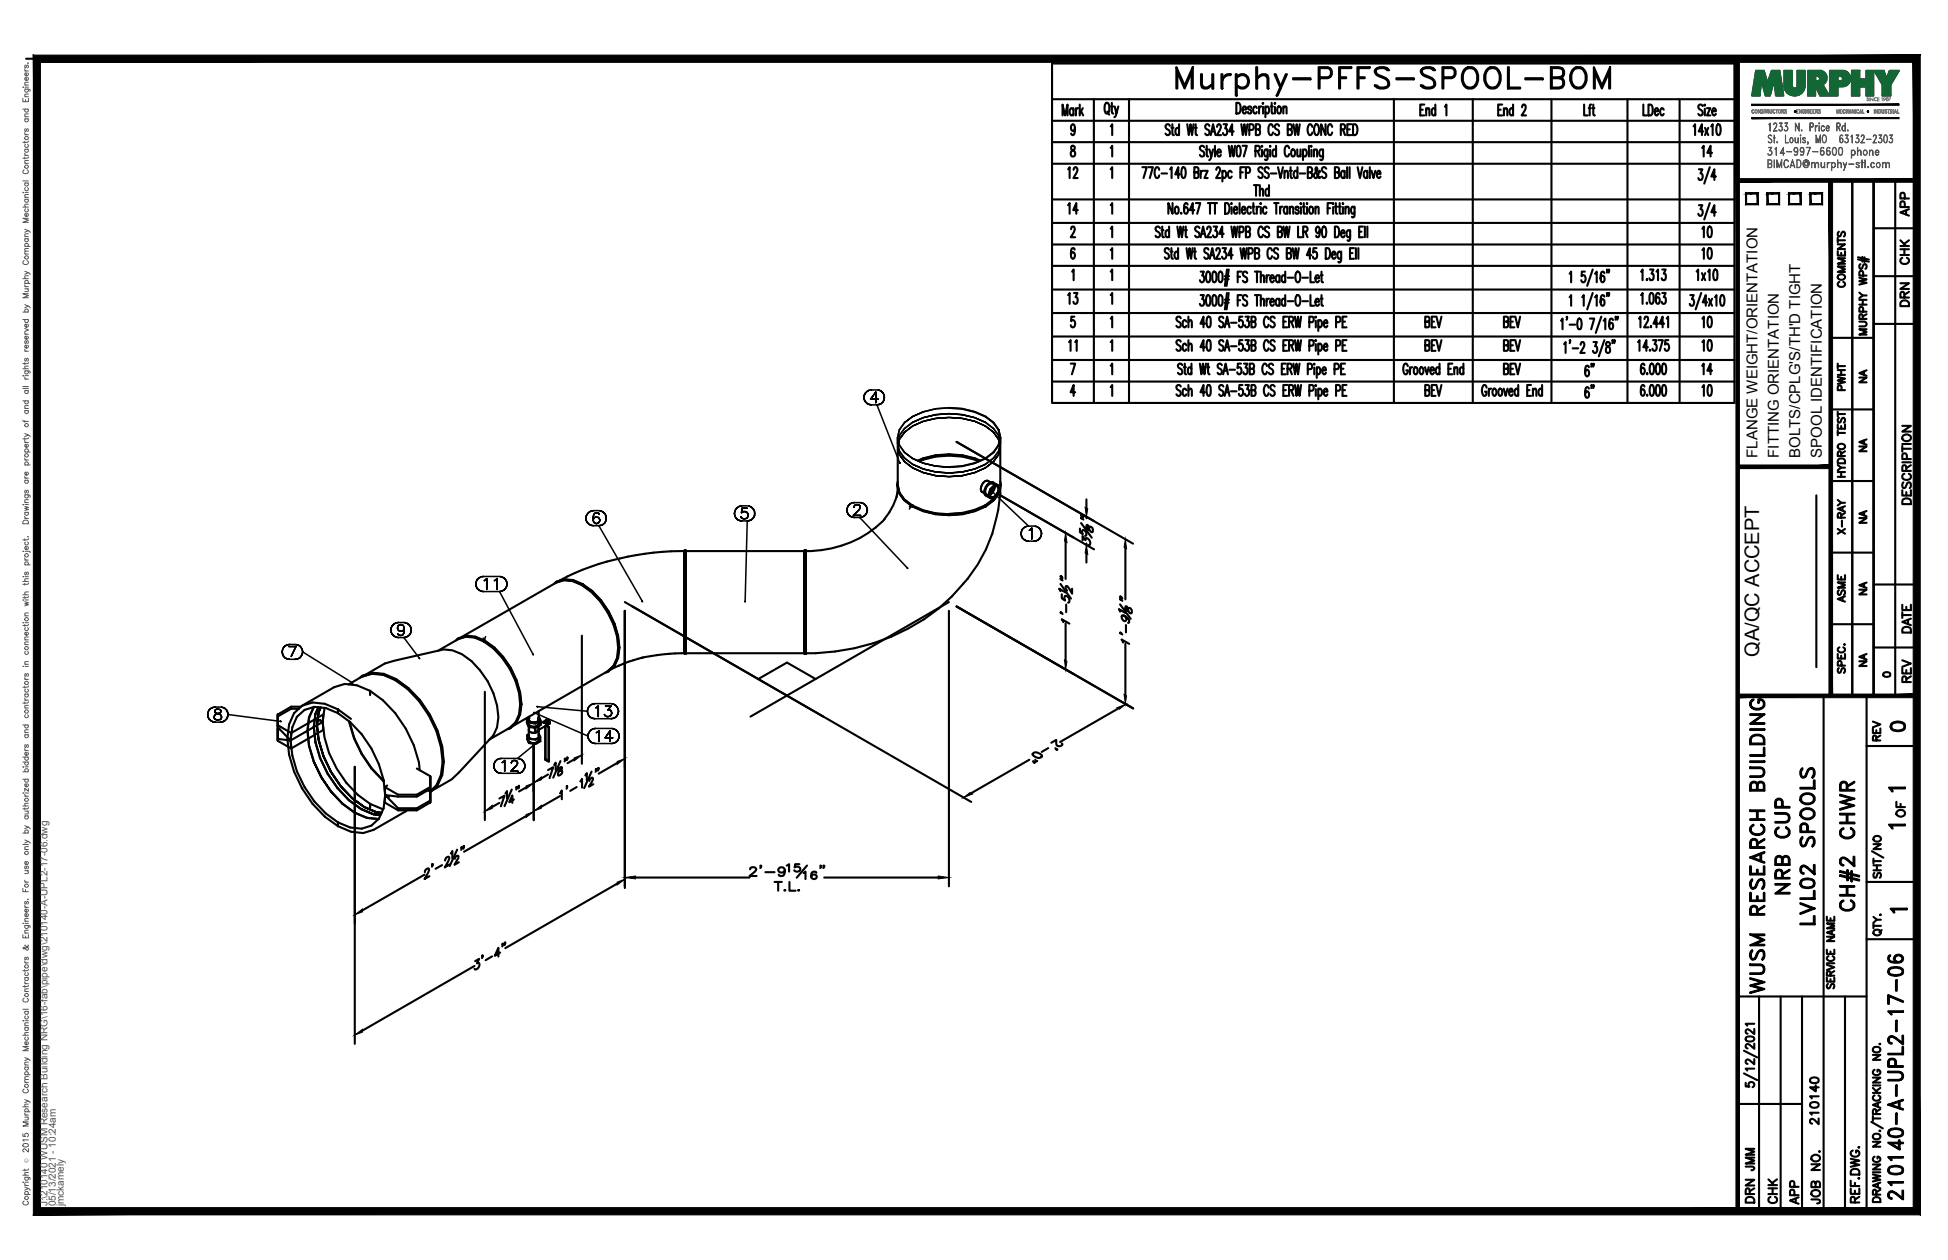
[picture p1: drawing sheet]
<svg xmlns="http://www.w3.org/2000/svg" width="432mm" height="279mm" viewBox="0 0 432 279" stroke-linecap="round" stroke-linejoin="round" font-family="sans-serif">
<defs><g id="words">
<text font-size="10.6" x="259.6" y="22.6">Murphy-PFFS-SPOOL-BOM</text>
<text font-size="7.9" x="413.1" y="203.2" transform="rotate(-90 413.1 203.2)">CH#2 CHWR</text>
<g font-size="6.6">
<text x="397.6" y="199.3" transform="rotate(-90 397.6 199.3)">NRB CUP</text>
<text x="403.2" y="206" transform="rotate(-90 403.2 206)">LVL02 SPOOLS</text>
<text x="391.9" y="221.5" transform="rotate(-90 391.9 221.5)">WUSM RESEARCH BUILDING</text>
<text x="422.6" y="267.1" transform="rotate(-90 422.6 267.1)">210140-A-UPL2-17-06</text>
</g>
<g font-size="5.3">
<text x="380.3" y="36" transform="rotate(-90 380.3 36)">14</text>
<text x="239.9" y="40.6" transform="rotate(-90 239.9 40.6)">12</text>
<text x="239.9" y="48.7" transform="rotate(-90 239.9 48.7)">14</text>
<text x="380.3" y="54" transform="rotate(-90 380.3 54)">10</text>
<text x="380.3" y="58.6" transform="rotate(-90 380.3 58.6)">10</text>
<text x="239.9" y="68.4" transform="rotate(-90 239.9 68.4)">13</text>
<text x="332" y="73.7">BEV</text>
<text x="376.1" y="73.7">10</text>
<text x="380.3" y="79" transform="rotate(-90 380.3 79)">10</text>
<text x="354.2" y="84.7" transform="rotate(-90 354.2 84.7)">6&quot;</text>
<text x="380.3" y="84.3" transform="rotate(-90 380.3 84.3)">14</text>
<text x="380.3" y="88.9" transform="rotate(-90 380.3 88.9)">10</text>
<text x="417.7" y="163.3">0</text>
<text x="389.8" y="260.7" transform="rotate(-90 389.8 260.7)">JMM</text>
<text x="389.8" y="267.8" transform="rotate(-90 389.8 267.8)">DRN</text>
<text x="399.7" y="268.1" transform="rotate(-90 399.7 268.1)">APP</text>
</g>
<g font-size="4.9">
<text x="424" y="49" transform="rotate(-90 424 49)">APP</text>
<text x="424" y="59.6" transform="rotate(-90 424 59.6)">CHK</text>
<text x="409.9" y="64.9" transform="rotate(-90 409.9 64.9)">COMMENTS</text>
<text x="424" y="69.1" transform="rotate(-90 424 69.1)">DRN</text>
<text x="239.5" y="79" transform="rotate(-90 239.5 79)">11</text>
<text x="409.9" y="87.8" transform="rotate(-90 409.9 87.8)">PWHT</text>
<text x="424.4" y="112.9" transform="rotate(-90 424.4 112.9)">DESCRIPTION</text>
<text x="409.9" y="119.6" transform="rotate(-90 409.9 119.6)">X-RAY</text>
<text x="409.9" y="134.8" transform="rotate(-90 409.9 134.8)">ASME</text>
<text x="424.4" y="141.5" transform="rotate(-90 424.4 141.5)">DATE</text>
<text x="424.4" y="152.4" transform="rotate(-90 424.4 152.4)">REV</text>
<text x="417.7" y="165.5" transform="rotate(-90 417.7 165.5)">REV</text>
<text x="423" y="182.4" transform="rotate(-90 423 182.4)">OF</text>
<text x="403.9" y="250.5" transform="rotate(-90 403.9 250.5)">210140</text>
<text x="394.8" y="268.1" transform="rotate(-90 394.8 268.1)">CHK</text>
<text x="404.3" y="268.1" transform="rotate(-90 404.3 268.1)">JOB NO.</text>
</g>
<g font-size="4.4">
<text x="414.5" y="86.1" transform="rotate(-90 414.5 86.1)">NA</text>
<text x="414.5" y="101.2" transform="rotate(-90 414.5 101.2)">NA</text>
<text x="414.5" y="117.1" transform="rotate(-90 414.5 117.1)">NA</text>
<text x="414.5" y="133" transform="rotate(-90 414.5 133)">NA</text>
<text x="389.9" y="145.7" transform="rotate(-90 389.9 145.7)">QA/QC ACCEPT</text>
<text x="414.5" y="148.9" transform="rotate(-90 414.5 148.9)">NA</text>
</g>
<text font-size="4" x="416.3" y="151.3">0</text>
<g font-size="3.5">
<text x="417.3" y="176.7">1</text>
<text x="417.3" y="184.9">1</text>
<text x="417.7" y="203.6">1</text>
</g>
<g font-size="3.3">
<text x="389.5" y="101.5" transform="rotate(-90 389.5 101.5)">FLANGE WEIGHT/ORIENTATION</text>
<text x="394.3" y="101.5" transform="rotate(-90 394.3 101.5)">FITTING ORIENTATION</text>
<text x="399.1" y="101.5" transform="rotate(-90 399.1 101.5)">BOLTS/CPLG'S/TH'D TIGHT</text>
<text x="403.8" y="101.5" transform="rotate(-90 403.8 101.5)">SPOOL IDENTIFICATION</text>
</g>
<g font-size="2.2" fill="#545454">
<text x="10.5" y="267.5" transform="rotate(-90 10.5 267.5)">J:\210140 WUSM Research Building NRG\16-fab\pipe\dwg\210140-A-UPL2-17-06.dwg</text>
<text x="12.4" y="267.5" transform="rotate(-90 12.4 267.5)">05/13/2021 - 10:24am</text>
<text x="14.1" y="267.4" transform="rotate(-90 14.1 267.4)">jmckamely</text>
</g>
<text font-size="1.3" fill="#545454" x="6.3" y="257.9" transform="rotate(-90 6.3 257.9)">Ó</text>
</g></defs>
<!-- layer: HP-CWR-PIPE -->
<g fill="none" stroke="#000" stroke-width=".47">
<path d="M199 97v10.4M210.4 90.5a14.5 14.5 0 0 1 9.8 3.2l1.1 1.6 .4 1.7M196.1 115.1a23.8 23.8 0 0 1-17.5 7.1v17.9M198.8 109.8a14.4 14.4 0 0 1-2.8 5.3M198.9 107.4l.3 1.7 1.2 1.6a14.5 14.5 0 0 0 10 3.3l2.9-.2M199 106.8a3.9 3.9 0 0 0 1.4 4.1 14.5 14.5 0 0 0 10 3.3l2.9-.2 2.8-.6 2.4-1.1M199 107.5l.4 1.8M199 108v-.4l.4 1.7M199 108.2l-.3 2M199.4 109.3l1.1 1.6M200.5 110.9l1.8 1.4M202.3 112h.1"/>
<path d="M203.4 102.1a17.8 17.8 0 0 1 13.9 0M203.5 102.2a17.9 17.9 0 0 1 13.7 0M203.8 102.3a17.7 17.7 0 0 1 13.1 0M210.4 103.6a14.5 14.5 0 0 0 9.8-3.3l1.1-1.6 .4-1.7v10.4l-.2 .9M217.7 109.1h.2M218.4 112h.1M218.4 112l-2.3 1.1-2.8 .6-2.9 .2M218.5 112.3h.1M218.5 109.9l.3 .1M219.1 107.3a1.01 1.01 0 0 1 1.1-.3l1 .6a1.93 1.93 0 0 0-2 2.1l.3 .8-1-.6a1.87 1.87 0 0 1 .6-2.6zM219.1 106.7l.1 .1M219.7 108.6l-.3 .7a.68 .68 0 0 0 .3 .9 .68 .68 0 0 0 .9-.2l.7-1.2"/>
<path d="M220 107.2a1.6 1.6 0 0 0-1.4 2.4M220.2 107l.2 .2M220.3 107.9l-.3 .9-.6 .7M220.5 110.3l-2.1 1.7M220.5 107.9a2.36 2.36 0 0 1-1.1 1.9M220.9 107.8h.2l-2-1.1a1.55 1.55 0 0 0-1.7 1.7l.3 .7 2 1.1-.3-.6 .3-1M220.9 107.8l-.8 .3-.4 .5M220.9 107.8l.3 .2M220.9 109.9l-.7 1a14.5 14.5 0 0 1-9.8 3.3l-3-.3-2.7-.6-2.4-1M221.2 108l.1 .8M221.2 107.6a1.93 1.93 0 0 1-.8 2.8l-.9 .1M221.4 109l-.2 .5"/>
<path d="M221.7 106.8a3.9 3.9 0 0 1-1.4 4.1l-1.8 1.4M221.7 108.2a33 33 0 0 1-8.1 21.2 43.5 43.5 0 0 1-28.5 15.1l-4.3 .4h-2.2v-4.8v4.8M221.7 107.5l-.2 1.1 .2-1v.4M122.8 129.5a4 4 0 0 1 4.3-.9l2 .9 2.2 1.5 2 2.1 1.6 2.5M123.2 129.1l1.7-.5 2 .1 2.1 1 2.1 1.5M123.5 129.1l1.6-.5a10.5 10.5 0 0 1 8.1 4.6l1.7 2.4M123.5 129.1h-.1M123.8 128.9l-.3 .2M129 129.7h.1M134.9 135.6a14.5 14.5 0 0 1 2 10.2l-.8 1.8-1.2 1.2M134.9 135.6a14.6 14.6 0 0 1 2.1 10.3 4.1 4.1 0 0 1-2.8 3.3M151.8 122.1v22.9h.2"/>
<path d="M151.8 122.7v1.5zM151.8 124.1v2.2zM151.8 126.2v2.6zM151.8 128.7v2.9zM151.8 131.6v3zM151.8 134.6v2.9zM151.8 137.4v2.8zM151.8 126.3v-4.1a60.6 60.6 0 0 0-27.8 6.6M151.8 126.3v5.3M151.8 134.6v7.7M152 122.7v-.6v.1v-.1h-.2v22.9M152 122.1v.7v-.6"/>
<path d="M152 122.7v1.5zM152 124.1v2.2zM152 126.2v2.6zM152 128.7v2.9zM152 131.6v3zM152 134.6v2.9zM152 137.4v2.8zM152 122.8v-.6h26.3v.6M152 122.7v22.3M178.3 137.4v2.8zM178.3 134.6v2.9zM178.3 131.6v3z"/>
<path d="M178.3 128.7v2.9zM178.3 126.2v2.6zM178.3 124.1v2.2zM178.3 122.7v1.5zM178.3 122.1v.7zM178.6 122.7v-.6h-.3v22.8M178.6 137.4v2.8zM178.6 134.6v2.9zM178.6 131.6v3zM178.6 128.7v2.9zM178.6 126.2v2.6zM178.6 124.1v2.2z"/>
<path d="M178.6 122.7v1.5zM178.6 122.1v.7zM178.6 122.2v-.1v18M178.6 122.7v22.2M61.6 158.4v2.9zM61.6 158.9v2.4M64.5 156.7v.5l-2.9 1.7v-.5M64.5 157.2h1.8M66.7 156.7h-2.2l-2.9 1.7v2.4l2.9 1.7 7.2-4.1-.2 1.7 .2 1.8-7.2 4.1-2.9-1.7v-2.4l.4-.2M67 156.5l2.3-.7 2.7 .3 2.9 1.2 2.9 2.1M69.5 156.8l-1 2.3-.4 2.9M69.6 156.8l-1.1 2.3-.3 2.9"/>
<path d="M69.6 156.7v.1M70.6 156.8l-.7 1.5-.4 2.9 .4 3.4M70.6 156.8l-.7 1.5-.3 2.9 .3 3.4M70.6 157.9l.5-1-.5 1M70.8 159.7l.7 .4-.7-.4M72 157l-.5 3.1a23.3 23.3 0 0 0 10.5 18.2v.8v-.8l2.9 1.1M74.9 158.1l-2.7-1.1a5.6 5.6 0 0 0-7.4 4.3l-.4 2.9a23.3 23.3 0 0 0 10.5 18.2M74.9 158.1v-.8v.8M74.9 158.1a23.1 23.1 0 0 1 10.5 18.2l-.4 2.9-1 2.4M77.4 160a24.2 24.2 0 0 0 7.7 13.2M79.7 150.4l.6-.6a7.6 7.6 0 0 1 7.5 .9v-.1a23.3 23.3 0 0 1 10.6 18.3l-.4 3-1 2.3-1.6 1.5M80.2 150l2.1-.7 2.8 .2a18.7 18.7 0 0 1 10.1 9 18.7 18.7 0 0 1 2.7 13.3l-1 2.3-1.5 1.4"/>
<path d="M80.9 149.7l4.4-2.6 2.1-.6 11-2.5a10.2 10.2 0 0 1 8 4.7 17.5 17.5 0 0 1 4.1 10.3l-.3 2.3-.8 1.8-7.6 8.2-1.7 1.5-4.4 2.5M82 153.2l-2.9-1.2-2.7-.3-2.3 .7-7.1 4.1-1.8 1.6-1.1 2.5a20.2 20.2 0 0 0 2.9 14.2l2.3 3.5 2.7 2.8 2.9 2.1M82 153.2v.8v-.8M82 153.2a24.7 24.7 0 0 1 11 17.6M82.6 149.3l-2.2 .7 .3-.2M84.9 149.5l2.7 1.2 2.8 2M87.6 150.8a23.1 23.1 0 0 1 10.5 18.1l-.4 3-1 2.3-1.3 1.3M87.6 150.8v-.1v.1M87.6 150.8l-2.7-1.2-2.5-.2-2.2 .7-2.9 1.7M97.1 144.3l4.5-2.6 1.6-.5 2 .2a14.3 14.3 0 0 1 7.8 6.9 14.4 14.4 0 0 1 2 10.1l-.8 1.8-1.2 1.2-4.5 2.6M101.3 141.9l.4-.4-.6 .5M101.7 141.5a5.6 5.6 0 0 1 5.8 .7v-.1a17.8 17.8 0 0 1 8.1 14.1l-.3 2.2-.8 1.8-1.3 1.2"/>
<path d="M102.1 141.4l-.3 .2 1.6-.5a10.5 10.5 0 0 1 8.1 4.6 17.9 17.9 0 0 1 4 10.4l-.3 2.3-.8 1.7-1.3 1.2 .4-.2M102.3 141.3l21-12.1 1.7-.5 1.9 .1a14.4 14.4 0 0 1 7.7 6.9 14.2 14.2 0 0 1 2.2 10.2l-.8 1.8-1.4 1.2-20.9 12.1M107.3 142.2h.1M115.4 156.3l-.1-.1 .1 .1M115.5 156.1h.1M117.2 158.9v1.3M117.2 159.1l-.4 .2M117.2 159.4v.4M117.2 159.8a1.37 1.37 0 0 0 2.2 0M117.3 159.2l-.1 .2M119.3 159.2l.1 .2M119.4 159.4v.4"/>
<path d="M119.4 159.8v-.2v.4M119.4 159.4v.2M119.4 157.7v2.9a1.29 1.29 0 0 1-2.2 .1 1.35 1.35 0 0 0 2.2-.2M119.4 158.9l.4 .9M119.8 159.8l-.5 .3a1.01 1.01 0 0 1-1.3 .2l-.8-.1M119.8 159.8v1M121.1 159.7l.4 .2a.37 .37 0 0 1 .2 .4 .37 .37 0 0 1-.4 .3M121.2 159.6l-.1 .2 .1-.2-1.4 .8M121.2 159.6h.3M121.2 159.6l-.3 .3M121.2 159.6l.4 .1M121.6 159.7l-.1 .8h.2"/>
<path d="M121.6 159.7l.2 .3M134.9 148.8h-.2M135.2 148.6l-.3 .2M137 143.7h.1h-.1M137.3 143.6h-.1h.1M142.6 145.8l-3.3 1-4 1.7M151.8 140.1v2.3zM151.8 142.3v1.7zM151.8 143.9v1zM151.8 144.9a44.7 44.7 0 0 0-9.7 1M152 140.1v2.3zM152 142.3v1.7z"/>
<path d="M152 143.9v1zM152 144.7v.3M152 144.9h26.3M178.3 144.7v.3M178.3 143.9v1zM178.3 142.3v1.7zM178.3 140.1v2.3zM178.3 144.9v.1h.3v-.1M178.3 140.1v2.3v-2.2M178.6 144.7v-.8v1.1M178.6 142.3v1.7zM178.6 140.1v2.3z"/>
<path d="M178.6 140.1v2.3v-2.2M178.6 143.9v1zM178.6 144.7v.3zM61.6 161.4v2.9zM61.6 160.8v.5l2.8 2.9 .1-1.7M61.6 164.3v-.4l2.8 .3 .1 1.8M61.6 161.4v2.5M61.7 161.4l-.1 .5M64.4 164.2l-.7-.4 .7 .4M68.2 162l.3 3.4 1.1 3.5 1.6 3.5-1.7-3.5-1-3.5zM69.9 164.6l1 3.5 1.7 3.5M69.9 164.6l1.1 3.5 1.6 3.5"/>
<path d="M70.3 160.8l.3-2.9-.3 2.9M70.6 164.2l-.3-3.4 .3 3.4M71.5 160.1l-7.1 4.1M71.7 167.7l-1.1-3.5 1.1 3.5M72.6 171.6l2.2 3.1M73.3 171.1l-1.6-3.4 1.6 3.4M73.4 175.5l-2.2-3.1 2.2 3.1M74.8 174.7l2.5 2.7 2.7 2-2.7-2zM75.5 174.3l-2.2-3.2 2.2 3.2M77.5 160a24.3 24.3 0 0 0 7.5 13.1M78 177l-2.5-2.7 2.5 2.7M80 179.4l2.7 1.1 1.7 .2-1.6-.1z"/>
<path d="M80.8 179l-2.8-2 2.8 2M85.3 174.5l.1 1.8 2.9 .3h4.1v-.4M85.4 176.3l2.9 2.9h4.1v.5h-4.1l-3-1.7zM85.4 176.3l.7 .4-.7-.4M90.2 179.7l-7.4 4.3-2.3 .7-2.7-.3-2.9-1.2M92.4 170.4l3 1.7M95 175.3l.4 .3M95.2 175l.2 .1M95.4 172.1v2.4l-3 1.7h-4.1l-3-1.7 .5-.3M95.4 175.6v2.4l-3 1.7M95.4 175.1v2.4l-3 1.7M95.4 172.1v2.8l-3 1.7"/>
<path d="M95.4 175.1v2.9zM95.4 172.1v2.8zM95.4 174.5v.4M95.4 175.1v.5M95.4 177.5v.5M95.5 175.5h-.1M98.1 168.9l.1 .1-.1-.1M98.4 168.9h.1M112.6 161.6l.6-.2-.7 .3M117 160.2l-.2 .1M117.2 160.2l-.4-.9v1l.4 .9M117.2 161.2v.7l.1-.3"/>
<path d="M117.2 164.3a1.41 1.41 0 0 0 2.2 .1M118.6 162.3l.1-.1-.1-.5 .1 .3-.1 .3M119.3 161.6l.1 .3v2.4v-.1M119.4 161v.9a1.24 1.24 0 0 1-2.2 0v2M119.6 160.3l.2 .5M119.8 160.8l-.5 .3a1.08 1.08 0 0 1-1.3 .2l-.8-.1M120.6 160.1l.7 .5M120.6 160.3v-.2l.7 .5v.4l.3 .3v7.6l-.8-.5M120.8 161v7.4l.1-.1M120.9 161l-.1 7.4 .8 .5M120.9 168.3l.8 .5M121.3 160.6h.1"/>
<path d="M121.4 160.6l-.8-.5 .8 .5v.4l.3 .2v7.6l-.8-.5M121.7 160.5l-2.3 1.4M121.7 168.8l-.1 .1 .1-.1M121.7 160.5l-.1 .1M121.8 160l.1 .3M121.9 160.3l-.2 .2M74.9 182.4v.8M83.5 180.1l-2.7-1.1 2.7 1.1M83.9 181.6l-2.5-.3-2.8-1.1-2.7-2-2.5-2.7 2.5 2.8 2.7 1.9 2.8 1.2 2.5 .2M84 181.6l-1.7 1.5-2.1 .7-2.6-.3-2.7-1.1M84.6 180.2l-1.1-.1 1.1 .1"/>
</g>
<g fill="none" stroke="#000" stroke-width=".34">
<path d="M191.5 88.1l.1 .5-.1-.5M191.6 87.6l-.1 .5 .1-.5M191.6 88.6l.2 .5-.2-.5M191.8 87.2l-.2 .4 .2-.4M191.8 89.1l.4 .4-.4-.4M192.2 86.8l-.4 .4 .4-.4M192.2 89.5l.5 .2-.5-.2M192.7 86.5l-.5 .3 .5-.3M192.7 89.7l.5 .1-.5-.1M193 88.5h1.7h-1.7M193.2 86.5h-.5h.5M193.2 89.8h1.2"/>
<path d="M193.2 86.5h1.2M194.1 86.9l-1.1 1.6 1.1-1.6M194.1 86.9v2.4v-2.4M194.4 89.8l.5-.1-.5 .1M194.4 89.8l5 12.8M194.9 86.5h-.5h.5M194.9 89.7l.5-.2-.5 .2M195.4 86.8l-.5-.3 .5 .3M195.4 89.5l.3-.4-.3 .4M195.7 87.2l-.3-.4 .3 .4M195.7 89.1l.3-.5-.3 .5M196 87.6l-.3-.4 .3 .4"/>
<path d="M196 88.6v-.5v.5M196 88.1v-.5v.5M199 97l.4 1.7M199 99.1l.4 1.7-.4-1.7M199 98.3l.4 1.7 1.1 1.6M199.3 98.7l1.2 1.6M199.4 97.4l-.2 .7 .2-.7M200.5 93.7a5.8 5.8 0 0 0 0 7.9M200.5 93.7l1.8-1.3-1.8 1.3M200.5 95l-1.2 1.6-.2 1M200.5 95.8l-1.1 1.6 1.1-1.6M200.5 93.7l-1.1 1.6-.4 1.7"/>
<path d="M200.5 95l-1.1 1.6-.3 1M202.3 94.5l-1.8 1.3 1.8-1.3M202.3 93.6l2.4-1-2.4 1.1M202.3 93.6l-1.8 1.4M204.7 91.3l-2.4 1.1 2.4-1.1M204.7 93.4l-2.4 1.1 2.4-1.1M204.7 92.6l2.7-.7 3-.2-3 .3zM204.7 91.3a17.8 17.8 0 0 1 13.7 1.1l1.8 1.3 1.2 1.6 .4 1.7M207.4 92.8l-2.7 .6 2.7-.6M207.4 90.6l-2.7 .7M210.4 92.6l-3 .2 3-.2M210.4 91.7l2.9 .2 2.8 .7-2.8-.6z"/>
<path d="M213.3 92.8l-2.9-.2 2.9 .2M216.1 93.4l-2.8-.6 2.8 .6M218.4 94.5l-2.3-1.1 2.3 1.1M218.4 93.6l-2.3-1 2.3 1.1M218.4 93.6l1.8 1.4 1.2 1.6 .2 1M220.2 95.8l-1.8-1.3 1.8 1.3M221.3 97.4l-1.1-1.6 1.1 1.6M221.3 96.6l.3 1M221.5 98.1l-.2-.7 .2 .7M221.7 98.3l-.4 1.7M221.8 97l-.4 1.7-1.2 1.6a14.5 14.5 0 0 1-9.8 3.3l-3-.2 3 .2M221.8 97a5.6 5.6 0 0 1-3.4 6"/>
<path d="M129.9 114.9v.5v-.5M129.9 114.4v.5v-.5M129.9 115.4l.3 .5-.3-.5M130.2 113.9l-.3 .5 .3-.5M130.2 115.9l.4 .4-.4-.4M130.6 113.6l-.4 .3 .4-.3M130.6 116.3l.4 .2-.4-.2M131 113.3l-.4 .3 .4-.3M131 116.5l.6 .1-.6-.1M131.5 114.8v.5v-.5M131.6 113.2l-.6 .1 .6-.1M131.6 116.6h1.1"/>
<path d="M131.6 113.2h1.1M131.6 114.2l-.1 .6 .1-.6M131.6 115l-.1 .3 .1 .5-.1-.5zM131.6 115.8l.2 .2-.2-.2M131.8 113.8l-.2 .4 .2-.4M131.8 114.8l-.2 .2 .2-.2M131.8 116l.4 .1-.4-.1M132.2 113.7l-.4 .1 .4-.1M132.2 114.6l-.4 .2 .4-.2M132.2 116.1h.1h-.1M132.3 114.6h-.1h.1M132.3 116.1l.3-.1-.3 .1"/>
<path d="M132.4 113.7h-.2h.2M132.6 114.8l-.3-.2 .3 .2M132.6 116l.2-.2-.2 .2M132.7 113.8l-.3-.1 .3 .1M132.7 116.6l.6-.1-.6 .1M132.7 116.6l9.7 16.9v-.2M132.8 115l-.2-.2 .2 .2M132.8 114.1l-.1-.3 .1 .3M132.8 115.8l.2-.4-.2 .4M132.8 115l.2 .4zM133.3 113.3l-.6-.1 .6 .1M133.3 116.5l.4-.2-.4 .2"/>
<path d="M133.7 113.6l-.4-.3 .4 .3M133.7 116.3l.4-.4-.4 .4M134.1 113.9l-.4-.3 .4 .3M134.1 115.9l.2-.5-.2 .5M134.3 114.4l-.2-.5 .2 .5M134.3 115.4l.1-.5-.1 .5M134.4 114.9l-.1-.5 .1 .5M162.8 113.9l.1 .5-.1-.5M162.9 113.4l-.1 .5 .1-.5M162.9 114.4l.2 .4-.2-.4M163.1 112.9l-.2 .5 .2-.5M163.1 114.8l.4 .4-.4-.4"/>
<path d="M163.5 112.5l-.4 .4 .4-.4M163.5 115.2l.4 .2-.4-.2M163.9 112.3l-.4 .2 .4-.2M163.9 115.4l.6 .1-.6-.1M164.4 114.8l-.2-.2 .2 .2M164.4 113.7l.1-.1-.1 .1M164.5 112.2l-.6 .1 .6-.1M164.5 115.5h1.1M164.5 112.2h1.1M164.5 112.7l-.1 1 .1-1M164.5 114.9l-.1-.1 .1 .1M164.5 113.6l.3-.2-.3 .2"/>
<path d="M164.8 115l-.3-.1 .3 .1M164.8 113.4h.4h-.4M165.2 115h-.4h.4M165.2 113.4l.3 .2-.3-.2M165.5 114.9l-.3 .1 .3-.1M165.5 113.6l.2 .2-.2-.2M165.6 112.7h-1.1h1.1M165.6 115.5l.5-.1-.5 .1M165.6 115.5l-.4 17.8M165.7 114.7l-.2 .2 .2-.2M165.7 113.8l.1 .4-.1-.4M165.8 114.2l-.1 .5z"/>
<path d="M166.1 112.3l-.5-.1 .5 .1M166.1 115.4l.5-.2-.5 .2M166.6 112.5l-.5-.2 .5 .2M166.6 115.2l.4-.4-.4 .4M167 112.9l-.4-.4 .4 .4M167 114.8l.2-.4-.2 .4M167.2 113.4l-.2-.5 .2 .5M167.2 114.4l.1-.5-.1 .5M167.3 113.9l-.1-.5 .1 .5M187.7 113.1l.1 .5-.1-.5M187.8 112.6l-.1 .5 .1-.5M187.8 113.6l.2 .5-.2-.5"/>
<path d="M188 112.1l-.2 .5 .2-.5M188 114.1l.4 .4-.4-.4M188.4 111.7l-.4 .4 .4-.4M188.4 114.5l.5 .2-.5-.2M188.9 111.5l-.5 .2 .5-.2M188.9 114.7l.5 .1-.5-.1M189.2 114.3h1.6h-1.6M189.3 112.5v-.2v.2M189.3 112.3l.1-.2-.1 .2M189.4 111.4l-.5 .1 .5-.1M189.4 114.8h1.2M189.4 111.4h1.2"/>
<path d="M189.4 112.1l.2-.1-.2 .1M189.6 112l.2-.1-.2 .1M189.8 111.9h.4h-.4M190.2 111.9l.2 .1-.2-.1M190.3 113.1l-1.1 1.2 1.1-1.2M190.4 112l.2 .1-.2-.1M190.6 112.8l-.3 .3 .3-.3M190.6 112.1l.1 .2-.1-.2M190.6 114.8l.5-.1-.5 .1M190.6 114.8l10.5 11.1M190.7 112.6l-.1 .2 .1-.2M190.7 112.3v.3v-.3"/>
<path d="M191.1 111.5l-.5-.1 .5 .1M191.1 114.7l.4-.2-.4 .2M191.5 111.7l-.4-.2 .4 .2M191.5 114.5l.4-.4-.4 .4M191.9 112.1l-.4-.4 .4 .4M191.9 114.1l.3-.5-.3 .5M192.2 112.6l-.3-.5 .3 .5M192.2 113.6l.1-.5-.1 .5M192.3 113.1l-.1-.5 .1 .5M199.4 100.8l1.1 1.6-1.1-1.6M199.4 102.6l.1 .2zM200.5 100.3l1.8 1.4-1.8-1.4"/>
<path d="M200.5 101.6l1.8 1.4M200.5 102.4l1.8 1.3-1.8-1.3M202.3 101.7l2.4 1 2.7 .7-2.7-.7zM202.3 102.9l2.4 1.1-2.4-1M202.3 103.7l2.4 1.1-2.4-1.1M202.3 112.3l-.6 .3-.1 .3M202.3 112l-.6 .3h-.1M204.7 104l2.7 .6 3 .3-3-.2zM204.7 104.8l2.7 .7-2.7-.7M207.4 105.5l3 .2-3-.2M210.4 105.7l2.9-.2-2.9 .2M210.4 104.9l2.9-.3 2.8-.6-2.8 .7z"/>
<path d="M213.3 105.5l2.8-.7-2.8 .7M216.1 104.8l2.3-1.1-2.3 1.1M218.4 102.9l-2.3 1.1 2.3-1M218.4 103.7l1.8-1.3-1.8 1.3M219.4 108.4l.1 .2zM219.5 108.6l8.5 8.1M220.2 102.4l1.1-1.6-1.1 1.6M221.3 100.8l.4-1.7-.4 1.7M226.3 118.3l.1 .6-.1-.6M226.4 117.8l-.1 .5 .1-.5M226.4 118.9l.2 .4-.2-.4M226.6 117.3l-.2 .5 .2-.5"/>
<path d="M226.6 119.3l.4 .4-.4-.4M227 117l-.4 .3 .4-.3M227 119.7l.5 .2-.5-.2M227.5 116.7l-.5 .3 .5-.3M227.5 119.9l.5 .1-.5-.1M228 116.7h-.5h.5M228 116.7h1.2M228.2 117.6l.2-.1-.2 .1M228.4 117.5l.3-.4-.3 .4M228.7 117.1v2.4v-2.4M229.7 116.7h-.5h.5M229.7 119.9l.5-.2-.5 .2"/>
<path d="M230.2 117l-.5-.3 .5 .3M230.2 119.7l.3-.4-.3 .4M230.5 117.3l-.3-.3 .3 .3M230.5 119.3l.3-.4-.3 .4M230.8 117.8l-.3-.5 .3 .5M230.8 118.9l.1-.6-.1 .6M230.9 118.3l-.1-.5 .1 .5M86.6 139.7l.1 .5-.1-.5M86.7 139.2l-.1 .5 .1-.5M87 138.7l-.3 .5 .3-.5M87.3 138.4l-.3 .3 .3-.3M87.8 138.1l-.5 .3 .5-.3"/>
<path d="M88.1 139.3v-.1v.1M88.1 139.2l.1-.4-.1 .4M88.2 139.6l-.1-.3 .1 .3M88.2 138.8l.3-.2-.3 .2M88.3 138l-.5 .1 .5-.1M88.3 138h1.2M88.5 139.9l-.3-.3 .3 .3M88.5 138.6l.3-.1-.3 .1M88.8 140l-.3-.1 .3 .1M88.8 138.5h.1h-.1M88.9 140h-.1h.1M88.9 138.5l.4 .1-.4-.1"/>
<path d="M89.3 139.9l-.4 .1 .4-.1M89.3 138.6l.2 .2-.2-.2M89.5 139.6l-.2 .3 .2-.3M89.5 138.8l.1 .5-.1 .3 .1-.3zM89.6 139.9l-.1 .5 .1-.5M89.6 139.3v.6v-.6M90 138.1l-.5-.1 .5 .1M90.5 138.4l-.5-.3 .5 .3M90.8 138.7l-.3-.3 .3 .3M91.1 139.2l-.3-.5 .3 .5M91.2 139.7l-.1-.5 .1 .5M105.5 129.5l.1 .5-.1-.5"/>
<path d="M105.6 129l-.1 .5 .1-.5M105.6 130l.2 .5-.2-.5M105.8 128.5l-.2 .5 .2-.5M105.8 130.5l.4 .3-.4-.3M106.2 128.2l-.4 .3 .4-.3M106.2 130.8l.4 .3-.4-.3M106.6 127.9l-.4 .3 .4-.3M106.6 131.1l.5 .1-.5-.1M107.1 127.8l-.5 .1 .5-.1M107.1 131.2h3.6M107.1 127.8h3.6M107.3 128.8l.3-.2-.3 .2"/>
<path d="M107.6 128.6l.3-.3-.3 .3M107.9 128.3v2.4v-2.4M109.6 128.8l.2-.2-.2 .2M109.8 128.6l.4-.3-.4 .3M110.2 128.3v2.4v-2.4M110.7 131.2l.5-.1-.5 .1M110.7 131.2l7.5 14-.1-.1M111.2 127.9l-.5-.1 .5 .1M111.2 131.1l.5-.3-.5 .3M111.7 128.2l-.5-.3 .5 .3M111.7 130.8l.3-.3-.3 .3M112 128.5l-.3-.3 .3 .3"/>
<path d="M112 130.5l.3-.5-.3 .5M112.3 129l-.3-.5 .3 .5M112.3 130l.1-.5-.1 .5M112.4 129.5l-.1-.5 .1 .5M165.2 133.3v.2zM201.1 125.9l.1 .2zM228 120h1.2M229.2 120l.5-.1-.5 .1M46 158.4l.1 .5-.1-.5M46.1 157.9l-.1 .5 .1-.5M46.1 158.9l.2 .5-.2-.5M46.3 157.5l-.2 .4 .2-.4"/>
<path d="M46.3 159.4l.4 .4-.4-.4M46.7 157.1l-.4 .4 .4-.4M46.7 159.8l.5 .2-.5-.2M47.2 156.9l-.5 .2 .5-.2M47.5 159.2v-.3v.3M47.5 158.9l.1-.3-.1 .3M47.6 159.4l-.1-.2 .1 .2M47.6 157.6v.2v-.2M47.6 157.8l.1 .3-.1-.3M47.6 158.6l.2-.2-.2 .2M47.7 156.8l-.5 .1 .5-.1M47.7 156.8h1.2"/>
<path d="M47.7 157.4l-.1 .2 .1-.2M47.7 159.5l-.1-.1 .1 .1M47.7 158.1h.2h-.2M47.8 158.4l.4-.1-.4 .1M47.9 158.1l.5 .2-.5-.2M48.1 157.3l-.4 .1 .4-.1M48.1 159.6l-.4-.1 .4 .1M48.2 158.3l.4-.2-.4 .2M48.4 158.3l.4 .1-.4-.1M48.5 159.6h-.4h.4M48.5 157.3h-.4h.4M48.6 158.1h.2h-.2"/>
<path d="M48.8 158.4l.2 .2-.2-.2M48.8 159.5l-.3 .1 .3-.1M48.8 157.4l-.3-.1 .3 .1M48.8 158.1l.2-.3-.2 .3M49 159.4l-.2 .1 .2-.1M49 157.6l-.2-.2 .2 .2M49 158.6l.1 .3-.1-.3M49 157.8v-.2v.2M49.1 159.2l-.1 .2 .1-.2M49.1 158.9v.3v-.3M49.4 156.9l-.5-.1 .5 .1M49.9 157.1l-.5-.2 .5 .2"/>
<path d="M49.9 159.8l.3-.4-.3 .4M50.2 157.5l-.3-.4 .3 .4M50.2 159.4l.2-.5-.2 .5M50.4 157.9l-.2-.4 .2 .4M50.4 158.9l.1-.5-.1 .5M50.5 158.4l-.1-.5 .1 .5M50.5 158.4l11.7 1.6M62.2 159.9l.1 .1zM62.6 144.6v.5v-.5M62.6 144v.6v-.6M62.6 145.1l.3 .4-.3-.4M62.9 143.6l-.3 .4 .3-.4"/>
<path d="M62.9 145.5l.3 .4-.3-.4M63.2 143.2l-.3 .4 .3-.4M63.2 145.9l.5 .2-.5-.2M63.7 143l-.5 .2 .5-.2M63.7 146.1l.5 .1-.5-.1M64 143.4h1.6h-1.6M64.2 142.9l-.5 .1 .5-.1M64.2 146.2h1.2M64.2 142.9h1.2M65.4 146.2l.5-.1-.5 .1M65.6 143.4l-1.1 2.3 1.1-2.3M65.9 143l-.5-.1 .5 .1"/>
<path d="M65.9 146.1l.5-.2-.5 .2M66.4 143.2l-.5-.2 .5 .2M66.4 145.9l.3-.4-.3 .4M66.7 143.6l-.3-.4 .3 .4M66.7 145.5l.3-.4-.3 .4M67 144l-.3-.4 .3 .4M67 145.1l.1-.5-.1 .5M67.1 144.6l-.1-.6 .1 .6 11.1 6.9-.2-.1M86.7 140.2l.3 .5-.3-.5M87 140.7l.3 .3-.3-.3M87.3 141l.5 .3-.5-.3M87.8 141.3l.5 .1-.5-.1"/>
<path d="M88.3 140.8l-.1-.2 .1 .2M88.3 141.4h1.2M88.7 140.9l-.4-.1 .4 .1M88.9 140.9h-.2h.2M89.3 140.8l-.4 .1 .4-.1M89.5 140.4l-.2 .4 .2-.4M89.5 141.4l.5-.1-.5 .1M89.5 141.4l3.4 4.6M90 141.3l.5-.3-.5 .3M90.5 141l.3-.3-.3 .3M90.8 140.7l.3-.5-.3 .5M91.1 140.2l.1-.5-.1 .5"/>
<path d="M92.9 146l.1 .1zM107.1 141.5l.2 .1v.7M107.6 141.2l-.1 .3v.7M118.5 158.1l-.2-.1 12 5.2M119 156.7h.2zM119.2 156.7l11 1M130.2 157.7l.1 .5-.1-.5M130.3 157.2l-.1 .5 .1-.5M130.3 158.2l.2 .5-.2-.5M130.5 156.7l-.2 .5 .2-.5M130.5 158.7l.4 .4-.4-.4M130.9 156.4l-.4 .3 .4-.3"/>
<path d="M130.9 159.1l.4 .2-.4-.2M131.3 156.1l-.4 .3 .4-.3M131.3 159.3l.6 .1-.6-.1M131.9 156l-.6 .1 .6-.1M131.9 159.4h3.6M131.9 156h3.6M132.1 157l.2-.1-.2 .1M132.3 156.9l.3-.4-.3 .4M132.6 156.5v2.4v-2.4M134 158.4l.2 .4zM134.2 156.5h1.3h-1.3M134.2 158.8l.7 .1z"/>
<path d="M134.8 157.4h.3h-.3M135.1 157.4l.3 .2-.3-.2M135.2 158.8l-.3 .1 .3-.1M135.4 157.6h.1h-.1M135.5 156.5l-.7 .9 .7-.9M135.5 158.6l-.3 .2 .3-.2M135.5 159.4l.5-.1-.5 .1M135.5 157.6l.1 .4-.1-.4M135.6 158l-.1 .6zM136 156.1l-.5-.1 .5 .1M136 159.3l.4-.2-.4 .2M136.4 156.4l-.4-.3 .4 .3"/>
<path d="M136.4 159.1l.4-.4-.4 .4M136.8 156.7l-.4-.3 .4 .3M136.8 158.7l.2-.5-.2 .5M137 157.2l-.2-.5 .2 .5M137 158.2l.1-.5-.1 .5M137.1 157.7l-.1-.5 .1 .5M47.2 160l.5 .1-.5-.1M47.7 160.1h1.2M48.9 160.1l.5-.1-.5 .1M49.4 160l.5-.2-.5 .2M109.5 169.8v.5v-.5M109.5 169.3v.5v-.5"/>
<path d="M109.5 170.3l.3 .5-.3-.5M109.8 168.9l-.3 .4 .3-.4M109.8 170.8l.3 .4-.3-.4M110.1 168.5l-.3 .4 .3-.4M110.1 171.2l.5 .2-.5-.2M110.6 168.3l-.5 .2 .5-.2M110.6 171.4l.5 .1-.5-.1M111.1 168.2l-.5 .1 .5-.1M111.1 171.5h3.6M111.3 169.1l.2-.1-.2 .1M111.5 169l.4-.4-.4 .4M111.9 168.6v2.4v-2.4"/>
<path d="M113.2 171h1.6h-1.6M113.4 169.2h.1M113.4 169.1l.1-.2-.1 .2M113.5 168.9l.1-.1-.1 .1M113.6 168.8l.2-.2-.2 .2M113.8 168.6h.4h-.4M114.2 168.6l.3 .2-.3-.2M114.4 169.9l-1.2 1.1 1.2-1.1M114.5 168.8l.1 .1-.1-.1M114.6 169.5l-.2 .4 .2-.4M114.6 168.9l.1 .2-.1-.2M114.7 169.3l-.1 .2 .1-.2"/>
<path d="M114.7 171.5l.5-.1-.5 .1M114.7 169.1v.2v-.2M115.2 168.3l-.5-.1 .5 .1M115.2 171.4l.5-.2-.5 .2M115.7 168.5l-.5-.2 .5 .2M115.7 171.2l.3-.4-.3 .4M116 168.9l-.3-.4 .3 .4M116 170.8l.3-.5-.3 .5M116.3 169.3l-.3-.4 .3 .4M116.3 170.3l.1-.5-.1 .5M116.4 169.8l-.1-.5 .1 .5M116.8 163.9l.4 .9 .8 .1a2.07 2.07 0 0 0 1.8-.5"/>
<path d="M116.8 163a1.09 1.09 0 0 0 1.2 1 2.07 2.07 0 0 0 1.8-.5M117.2 162.8l-.4 .2v.9l.2-.1M117.2 164.3l.3 .3 .8 .2M117.3 162.9l-.1 .3a1.24 1.24 0 0 0 2.2 0l-.1-.3M119.3 164.4l.2-.2zM119.4 164.4l-4.7 3.8h-3.6M119.4 162.6l.4 .9M119.6 163.9l.2 .5M119.8 163.5v.9M130.3 163.2l.1 .5-.1-.5M130.4 162.7l-.1 .5 .1-.5M130.4 163.7l.3 .5-.3-.5"/>
<path d="M130.7 162.2l-.3 .5 .3-.5M130.7 164.2l.3 .4-.3-.4M131 161.9l-.3 .3 .3-.3M131 164.6l.5 .2-.5-.2M131.5 161.6l-.5 .3 .5-.3M131.5 164.8l.5 .1-.5-.1M132 161.5l-.5 .1 .5-.1M132 164.9h3.6M132 161.5h3.6M132.2 162.5l.2-.1-.2 .1M132.4 162.4l.4-.4-.4 .4M132.8 162v2.4v-2.4"/>
<path d="M134.1 163.6h1.7h-1.7M135.2 162l-1.1 1.6 1.1-1.6M135.2 162v2.4v-2.4M135.6 164.9l.5-.1-.5 .1M136.1 161.6l-.5-.1 .5 .1M136.1 164.8l.5-.2-.5 .2M136.6 161.9l-.5-.3 .5 .3M136.6 164.6l.3-.4-.3 .4M136.9 162.2l-.3-.3 .3 .3M136.9 164.2l.2-.5-.2 .5M137.1 162.7l-.2-.5 .2 .5M137.1 163.7l.1-.5-.1 .5"/>
<path d="M137.2 163.2l-.1-.5 .1 .5"/>
</g>
<!-- layer: PS-BDR -->
<g fill="#000" stroke="#000" stroke-width=".22">
<path d="M388.3 26.1v.2l32.6-.2zM388.3 26.3l32.6-.2v.2z"/>
<path d="M388.3 23.1v.3l32.6-.3zM388.3 23.4l32.6-.3v.3z"/>
<path d="M7.4 12.2v257.2l1.6-1.6zM7.4 12.2l1.6 1.6v254zM7.4 12.2l1.6 1.6 416.6-1.6zM9 13.8l416.6-1.6-1.5 1.6zM425.6 12.2l-1.5 1.6 1.5 255.6zM424.1 13.8l1.5 255.6-1.5-1.6zM7.4 269.4h418.2l-1.5-1.6zM9 267.8h415.1l-416.7 1.6z"/>
</g>
<!-- layer: PS-BDR-T -->
<g fill="none" stroke="#000" stroke-width=".47">
<path d="M415.3 40v114.3h-4.7v-114.2v114.2h-4.8v-114.2M387 42.9h2.6v2.4h-2.6zM391.8 42.9h2.6v2.4h-2.6zM396.6 42.9h2.5v2.4h-2.5zM401.3 42.9h2.6v2.4h-2.6zM411.8 57.5l2.5 .5M411.8 57.1l2.5 .5M412.4 58.6a.59 .59 0 0 0-.3 .5 .59 .59 0 0 0 .4 .5l.3-.1 .3-.8 .4-.1a.64 .64 0 0 1 0 1M412.8 57v1M413.3 57.1v1M405.8 74.9h9.5M412.1 71.3l1.4 .1a.52 .52 0 0 1 .2 .6 .52 .52 0 0 1-.4 .4h-1.2"/>
<path d="M412.1 61.6l1.7 .4-1.7 .3 1.7 .4-1.7 .4M412.1 67.5h1.7M412.1 66.5h1.7M412.1 64.9l.8 .6M412.9 70.7l-.1-.9-.4-.1-.3 .3v.7h1.7M412.9 66.5v1M413 69.1l-.1-.9-.5-.1-.3 .3v.7h1.7M413 61.1l-.1-.9-.5-.1-.3 .3v.7h1.7M413.8 73h-1.7l1.7 .6-1.7 .6h1.7M413.8 65.5h-.9l-.8 .6M413.8 69.7l-.9 .5M405.8 90.8h9.5"/>
<path d="M407.4 94.1v1h1.6v-1M407.4 96h1.6M407.4 91.3v1.1M407.4 95.4v1.1M407.4 91.8h1.6M407.4 98.7a.79 .79 0 0 1 1-.3 .79 .79 0 0 1 .5 .9 .78 .78 0 0 1-1 .3 .78 .78 0 0 1-.5-.9zM407.6 92.7a.59 .59 0 0 0-.3 .5 .59 .59 0 0 0 .4 .5l.3-.1 .3-.8 .4-.1a.65 .65 0 0 1 0 1M408.1 94.5v.6M402.6 109.8v38.1M405.8 106.7h9.5M407.4 105.7h1.6M407.4 104.7h1.6"/>
<path d="M407.4 103.1l.7 .6M407.4 102a.9 .9 0 0 1 1.6 .2v.5h-1.6zM408.1 101.1l-.1-.9-.3-.1-.3 .3v.7h1.6M408.1 104.7v1M409 103.7h-.9l-.7 .6M409 100.1l-.9 .5M405.8 122.5h9.5M405.8 138.4h9.5M407.4 145v1h1.6v-1M407.6 148.2a.59 .59 0 0 0-.3 .5 .59 .59 0 0 0 .4 .5l.3-.2 .3-.7 .4-.1a.65 .65 0 0 1 0 1M407.7 143.5a.59 .59 0 0 0-.3 .7 .59 .59 0 0 0 .6 .5h.4a.59 .59 0 0 0 .6-.5 .59 .59 0 0 0-.4-.7M408.1 145.4v.6"/>
<path d="M408.2 147.6l-.1-.9-.4-.2-.3 .4v.7h1.6M408.8 142.9h.2z"/>
</g>
<!-- layer: PS-DIM -->
<path d="M5.8 13h419" fill="none" stroke="#000" stroke-width=".47"/>
<!-- layer: 0 -->
<g fill="none" stroke="#000" stroke-width=".47">
<path d="M415.3 40v114.3M420.1 40v114.3M415.3 50.6h9.5M415.3 61.2h9.5M415.3 71.8h9.5M415.3 129.6h9.5M415.3 143.6h9.5M386.6 238l2.9 1.5M386.6 233l2.9 1.5M387 230l.8-.2a.85 .85 0 0 1 1.1 .6 1.14 1.14 0 0 1-1.9 0zM388.9 237h-1.9l.3 .4M388.9 234.9v1.1l-1-.8-.6-.3-.3 .2v.5l.4 .3"/>
<path d="M388.9 231.4v1.2l-1-.8-.6-.3-.3 .2v.5l.4 .3M388.9 228.2v1.1l-1-.8-.6-.3-.3 .2v.5l.4 .3M388.9 227h-1.9l.3 .4M387 240.1v.8l.8 .1a.62 .62 0 0 1 0-.9 .62 .62 0 0 1 .9 .1 .62 .62 0 0 1-.2 .9"/>
</g>
<g fill="#000" stroke="#000" stroke-width=".22">
<path d="M384.8 13l.8 255.6v-255.6zM384.8 13l.8 255.6h-.8z"/>
<path d="M385.2 39.6v.8l39.6-.8zM385.2 40.4l39.6-.8v.8z"/>
<path d="M424.5 40l.8 114.3v-114.3zM424.5 40l.8 114.3h-.8z"/>
<path d="M385.2 153.9v.8l39.6-.8zM385.2 154.7l39.6-.8v.8z"/>
</g>
<!-- layer: PS-LOGO -->
<g fill="none" stroke="#545454" stroke-width=".22">
<path d="M5.1 19.3h.1zM5.5 19.8h.9l.2 .1v.4M5.5 15.3v.3l.3 .1M5.5 18.9h.8M5.5 15.7h.8M5.5 19.3h.8M5.7 19.8a.38 .38 0 0 0-.1 .5 .38 .38 0 0 0 .6 0 .38 .38 0 0 0-.1-.5M5.7 14.4l-.2 .3v.3h.3l.1-.4 .2-.2 .2 .3-.2 .4M6.1 17.2a.38 .38 0 0 1 .1 .5 .38 .38 0 0 1-.6 0 .38 .38 0 0 1 .1-.5h.1v.7M6.1 16.2a.38 .38 0 0 1 .1 .5 .38 .38 0 0 1-.6 0 .38 .38 0 0 1 .1-.5h.1v.6M6.2 13.9v.1zM6.3 18.2l-.8 .1v.3l.2 .3"/>
<path d="M5.1 21.8v.7h1.2v-.7M5.1 24.2h1.2M5.4 37.7a.43 .43 0 0 0-.3 .5 .43 .43 0 0 0 .4 .3h.3a.43 .43 0 0 0 .5-.3 .43 .43 0 0 0-.3-.5M5.5 34v.3l.3 .1M5.5 29.4v.3l.3 .2M5.5 31.3v.4M5.5 34.8v.4M5.5 36.2h.8M5.5 34.4h.8M5.5 33.1h.8M5.5 29.9h.8M5.5 26.4h.8"/>
<path d="M5.5 25.9h.8M5.5 21.4h.8M5.7 33.1a.38 .38 0 0 0-.1 .5 .38 .38 0 0 0 .6 0 .38 .38 0 0 0-.1-.5M5.7 32a.4 .4 0 0 0-.1 .6 .4 .4 0 0 0 .6 0 .4 .4 0 0 0-.1-.6M5.7 28.6l-.2 .2v.3h.3l.1-.4 .2-.1 .2 .2-.2 .4M5.7 26.4a.38 .38 0 0 0-.1 .5 .38 .38 0 0 0 .6 0 .38 .38 0 0 0-.1-.5M5.7 24.2a.38 .38 0 0 0-.1 .6 .38 .38 0 0 0 .6 0 .38 .38 0 0 0-.1-.6M5.7 22.1v.4M6.3 35.6h-.8v.3l.2 .3M6.3 34.8l-.3 .3h-.9M6.3 31.3l-.3 .3h-.9M6.3 25.3h-.8v.3l.2 .3"/>
<path d="M6.3 20.9h-.8v.3l.2 .2M391.9 34.2l.2 .2M392 36.3l.6-.1v-.6l-.6-.1v1.6l.6-.1v-.6h-.6M392.1 30a.44 .44 0 0 1 .7 .2 .38 .38 0 0 0-.6-.2 .38 .38 0 0 0-.1 .5l.4 .3a.46 .46 0 0 1 .2 .7 .46 .46 0 0 1-.7-.1 .41 .41 0 0 0 .6 .1 .41 .41 0 0 0 0-.6l-.6-.4zM392.3 33.3a.53 .53 0 0 1 .5 .8 .53 .53 0 0 1-.9 0 .47 .47 0 0 0 .7 .2l.2-.3M392.4 27.2l-.1 1.9v-1.7l-.2 .2zM392.4 36.3l.3 .1v.6l-.8 .2v-1.8l.8 .2v.6l-.3 .2M392.5 33.4a.51 .51 0 0 1 .3 .5 .51 .51 0 0 1-.3 .5M392.7 32.8l-.7-.1h.8l-.5 .7M392.7 32.7l-.5 .7 .4 .1 .2 .3M393.1 30.5l.4 .1zM393.1 29l.8 .1h-.8l.7-1.3-.2-.5h-.2l-.3 .4 .1-.3a.39 .39 0 0 1 .6 0 .39 .39 0 0 1 0 .5l-.7 1.2"/>
<path d="M393.3 35.4v1.8zM393.3 29.9v1.8zM393.4 33l.4-.3v1.7l-.1-1.6zM393.9 35.4l.5 1.5 .6-1.5v1.8l-.1-1.4-.5 1.4-.5-1.4v1.4zM393.9 31.4l.1 .3zM393.9 31.5l.1 .1zM394.4 28.8l.1 .2M394.7 27.9a.55 .55 0 0 1 .4 .7 .55 .55 0 0 1-.7 .4l-.1-.3 .4 .3 .3-.4M394.7 33.9l.9 .1h-1l.7-1.3v1.7v-1.5l-.6 1.1M394.8 28l.2 .5-.2 .5M395 27.3l-.6-.1h.6l-.3 .8M395 27.2l-.4 .8 .4 .1v.3"/>
<path d="M395.5 28.8l.2 .2M395.7 35.5a.47 .47 0 0 1 .7 .3l-.3-.3h-.3a1.08 1.08 0 0 0 0 1.6h.3l.3-.3a.44 .44 0 0 1-.4 .4 .44 .44 0 0 1-.5-.4l-.1-.7zM395.8 29.9v1.7l.7 .1h-.7zM395.8 27.9a.55 .55 0 0 1 .5 .7 .55 .55 0 0 1-.7 .4l-.1-.3 .4 .3 .4-.4M396 28l.3 .5-.3 .5M396 33.6l1.2 .1zM396.2 27.3l-.6-.1h.7l-.5 .8M396.2 27.2l-.4 .8 .3 .1 .2 .3M396.9 30.6a.57 .57 0 0 1 .7 .4 .57 .57 0 0 1-.4 .7l-.3-.1-.2-.4zM396.9 36.8h.8M397 30.6a.52 .52 0 0 1 .4 .5 .52 .52 0 0 1-.4 .5l-.2-.4zM397 36.7h.7"/>
<path d="M397.3 35.4l.6 1.8-.6-1.5-.5 1.5zM397.7 33.3l.3 .4 .3-.1 .2-.3M397.7 33.1l.3-.3h.3l.2 .3M397.8 34.3h.5M397.9 30.5l.1 1 .3 .1 .3-.2-.3 .3-.3-.1-.1-.2zM398 27.2l.8 1.6v-1.6v1.9l-.8-1.6v1.6zM398 32.8l-.3 .4 .3 .5M398.2 32.8a1.22 1.22 0 0 1 .1 1.6M398.3 35.4h.5a1.05 1.05 0 0 1 0 1.8h-.5zM398.3 35.5a.84 .84 0 0 1 .9 .5 .84 .84 0 0 1-.2 .9l-.7 .2zM398.5 33.5l-.2 .2a.49 .49 0 0 1-.6-.2 .49 .49 0 0 1 .1-.6 .49 .49 0 0 1 .7 0v.4a.81 .81 0 0 1-.5 1.1l-.3-.2 .1 .2M398.5 33.3l-.3 .4"/>
<path d="M398.6 30.5v1.2zM399 30l.1-.1v.3zM399.1 33.3l.3 .4 .3-.1 .1-.3M399.1 33.1l.3-.3h.3l.1 .3M399.1 30h.1M399.1 30.5v1.2zM399.1 34.3h.6M399.4 28.8v.3l-.1-.1zM399.4 28.9h.1M399.4 32.8a.51 .51 0 0 0-.3 .4 .51 .51 0 0 0 .3 .5M399.5 32.8a1.22 1.22 0 0 1 .1 1.6M399.6 31.5h.6"/>
<path d="M399.6 30.8l.6 .6-.2 .3-.4-.1v-.2l.1 .2M399.6 30.7h.6M399.7 30.6v.3M399.8 33.5l-.1 .2a.5 .5 0 0 1-.7-.5 .5 .5 0 0 1 .7-.4l.2 .5a.83 .83 0 0 1-.5 1.1l-.3-.2 .1 .2M399.8 33.3l-.3 .4M399.9 35.6a.74 .74 0 0 1 1 .2 .74 .74 0 0 1-.1 1l-.1-1 .1 .9a.68 .68 0 0 0-.3-1.2 .68 .68 0 0 0-.8 .9 .66 .66 0 0 0 .4 .7 .66 .66 0 0 0 .7-.2 .7 .7 0 0 1-.9 .1 .7 .7 0 0 1-.2-.8zM400 36l.2-.2 .4 .1 .1 .2-.5-.2-.2 .3 .1 .4 .4 .1 .2-.2-.1 .2-.4 .1-.2-.2zM400.1 30.6l.1 .2-.2-.3-.4 .1v.2l.6 .5M400.1 31.2v.4M400.7 31.5h.1M400.8 31.9l-.1-.5 .1 .4-.2 .2M400.8 31.7v.1"/>
<path d="M401.3 28.1l.6-.1v-.6l-.6-.1-.1 1.8v-1.9h.5l.2 .4v.4l-.2 .2h-.4M401.3 32.7l-.7 1.7 .7-1.7h-.9l.9 .1M401.6 36v1.2zM401.8 33.6l1.2 .1zM401.8 36.1h.5l.1 1.1-.2-1-.3-.1-.3 .3zM402.4 27.8v1.3zM402.5 29.9l.5 1.5 .5-1.5v1.8l-.1-1.4-.4 1.4-.4-1.4-.1 1.4zM402.6 36.1h.4l.1 1.1-.1-1-.3-.1-.3 .3zM402.6 27.9l.3-.1-.3 .2-.2 .4zM403.2 27.2l.1 .1v.2zM403.2 27.3h.1M403.2 27.8l.1 1.3z"/>
<path d="M403.5 34l.4 .4 .3-.1 .1-.3M403.5 33.8l.4-.4 .3 .1 .1 .3M403.6 36l.2 1 .3 .1 .3-.2-.3 .3-.4-.1zM403.7 32.8h.5M403.8 32.8l-.2 .2a1.17 1.17 0 0 0 .2 1.4M403.8 27.9l.4-.1 .2 .4-.2-.3a.54 .54 0 0 0-.4 .6 .54 .54 0 0 0 .4 .5l.2-.3-.2 .4h-.2l-.3-.5zM403.8 33.4l-.3 .5M404.1 33.4l.2 .5-.2 .5M404.1 30l.2-.1a.95 .95 0 0 1 .6 .9 .95 .95 0 0 1-.6 .9 1.24 1.24 0 0 1-.2-1.7zM404.1 30.1l.2-.1a.87 .87 0 0 1 .5 .8 .87 .87 0 0 1-.5 .8 1.19 1.19 0 0 1-.2-1.5zM404.2 32.8l.1 .1-.4-.2a1.42 1.42 0 0 0-.2 1.7 .49 .49 0 0 0 .6-.2 .49 .49 0 0 0-.1-.7 .49 .49 0 0 0-.7 .1M404.4 36l.1 1.2z"/>
<path d="M404.8 28.4h.6l-.2-.5a.54 .54 0 0 0-.4 .6 .54 .54 0 0 0 .4 .5l.2-.3-.2 .4a.63 .63 0 0 1-.4-.6 .63 .63 0 0 1 .4-.7l.3 .7h-.7M404.9 34l.3 .4 .3-.1 .2-.3M404.9 33.8l.3-.4 .3 .1 .2 .3M405 36l.1 1.2zM405.1 32.8h.5M405.1 32.8l-.1 .2a1.17 1.17 0 0 0 .2 1.4M405.2 33.4l-.3 .5M405.3 36.1l.3-.1-.5 .5zM405.4 33.4l.3 .5-.3 .5M405.5 32.8l.2 .1a.36 .36 0 0 0-.6-.1l-.2 .6v.8l.2 .2a.49 .49 0 0 0 .6-.2 .49 .49 0 0 0-.1-.7 .49 .49 0 0 0-.7 .1M406 36v1.8zM406.2 36.1a.53 .53 0 0 1 .7 .5 .53 .53 0 0 1-.7 .5l-.2-.2 .3 .2a.51 .51 0 0 0 .5-.5 .51 .51 0 0 0-.5-.5l-.3 .2z"/>
<path d="M406.3 32.8l.4-.1a1.13 1.13 0 0 1 0 1.7h-.1a1.28 1.28 0 0 1-.3-1.6zM406.3 34.3h.6M406.3 32.8h.6M406.4 32.8l-.2 .6 .2 1M406.8 32.8l.2 .6-.2 1M407.2 28.1l.6-.1v-.6l-.6-.1-.1 1.8v-1.9l.7 .1 .1 .7-.3 .2h-.4M407.3 35.4l.1 1.8zM407.5 28.2l.4 .9-.3-.9M407.6 36.1h.5l.1 1.1-.2-1-.3-.1-.3 .3zM407.7 32.8l.3-.1a1.13 1.13 0 0 1 0 1.7h-.1a1.28 1.28 0 0 1-.2-1.6zM407.7 34.3h.5M407.7 32.8h.5"/>
<path d="M407.8 32.8l-.2 .6 .2 1M407.8 31.3l.3 .3 .4-.3M407.8 31l.3-.3 .4 .3M408 30.1h.4M408 30l-.1 .3a1.28 1.28 0 0 0 .2 1.3M408.1 30.7l-.3 .4M408.2 32.8l.2 .6-.2 1M408.2 30.7l.3 .4-.3 .5M408.4 30l.1 .2a.33 .33 0 0 0-.5-.2l-.2 .7 .2 .9a.48 .48 0 0 0 .5-.5 .48 .48 0 0 0-.5-.4l-.2 .1M408.5 27.9l.3-.1 .2 .3-.2-.2a.54 .54 0 0 0-.5 .6 .54 .54 0 0 0 .5 .5l.2-.2-.2 .3-.5-.3zM409 27.2l.1 1.9zM409 37l-.5-1 .5 1.2"/>
<path d="M409 31.4l.1 .2M409.2 30.7l.4 .1 .1 .2M409.3 30.6a.53 .53 0 0 1 .4 .6 .53 .53 0 0 1-.7 .4v-.2a.36 .36 0 0 0 .6 .1l.1-.2M409.3 36l-.6 1.8zM409.4 30.7l.3 .4-.3 .5M409.6 28.8v.3zM409.6 28.9v.1zM409.6 30l-.6-.1h.7l-.4 .8M409.6 29.9l-.4 .8M409.8 36.4h1.1zM410.4 33.3v1.7zM410.6 33.3a.53 .53 0 0 1 .7 .6 .53 .53 0 0 1-.7 .5l-.2-.2 .3 .2a.51 .51 0 0 0 .5-.5 .51 .51 0 0 0-.5-.6l-.3 .2z"/>
<path d="M410.6 29.9l-.1 1.8v-1.6l-.2 .2zM411.3 31.4l.2 .2M411.5 37h.6M411.5 36.4l.6 .3v.2a.38 .38 0 0 1-.3 .3 .38 .38 0 0 1-.4-.3l.2 .2M411.5 36.2h.6M411.6 36.1v.3M411.6 30.6a.52 .52 0 0 1 .5 .6 .52 .52 0 0 1-.7 .4l-.1-.2a.36 .36 0 0 0 .6 .1l.2-.2M411.7 32.7l.1 1.7zM411.8 30.7l.3 .4-.1 .3-.2 .2M412 36.1l.1 .2a.38 .38 0 0 0-.3-.3 .38 .38 0 0 0-.4 .3l.7 .5M412 36.7v.4M412 33.3h.5v1.1v-.8l-.2-.3-.5 .3z"/>
<path d="M412 30l-.6-.1h.7l-.5 .8M412 29.9l-.4 .8 .3 .1 .2 .2M412.5 36l.5 .1zM412.5 31.6l.8 .1h-.8l.7-1.3-.2-.4h-.2l-.3 .3 .1-.2a.39 .39 0 0 1 .6-.1 .39 .39 0 0 1 0 .6l-.7 1.1M412.7 35.4l.1 1.8zM413.2 33.3a.54 .54 0 0 1 .7 .6 .54 .54 0 0 1-.7 .5l-.2-.5zM413.4 35.4l.1 1.8zM413.7 30.8l1 .1zM414 36.9l.2 .1-.1 .2zM414 37l.1 .1zM414.4 33.3v1.1zM414.6 33.3h.5l.1 1.1-.1-1-.3-.1-.4 .3z"/>
<path d="M414.7 36.3l.3-.3 .4 .1v.3v-.2a.46 .46 0 0 0-.7 .4 .46 .46 0 0 0 .7 .4v-.1l-.2 .3a.59 .59 0 0 1-.5-.3 .59 .59 0 0 1 0-.6zM415.2 31.6l.8 .1h-.9a1.94 1.94 0 0 0 .8-1.4l-.2-.3h-.3l-.2 .3 .1-.2 .4-.2 .2 .5-.7 1.3M415.7 33.8h.7l-.2-.5a.48 .48 0 0 0-.5 .6 .48 .48 0 0 0 .6 .4l.1-.2-.1 .3a.53 .53 0 0 1-.6-.5 .53 .53 0 0 1 .6-.6l.2 .6h-.8M416 36.3l.1-.2a.53 .53 0 0 1 .7 .5 .53 .53 0 0 1-.7 .5l-.1-.2zM416.4 31.4l.2 .2M416.7 30.6a.53 .53 0 0 1 .5 .6 .53 .53 0 0 1-.7 .4l-.2-.2 .5 .2 .3-.3M416.9 30.7l.2 .4-.2 .5M417.1 30l-.6-.1h.6l-.4 .8M417.1 29.9l-.5 .8 .4 .1 .1 .2M417.3 36l.1 1.2zM417.5 36.1h.5l.1 1.1-.1-.8-.2-.3-.4 .3zM417.7 30l.3-.1a1.32 1.32 0 0 1 0 1.8l-.3-.1-.2-.7z"/>
<path d="M417.7 31.5h.5M417.7 30.1h.5M417.8 30l-.2 .7 .2 .9M418.2 30l.1 .7-.1 .9M418.3 36.1h.4l.1 1.1-.1-1-.3-.1-.3 .3zM418.8 31.4l.2 .2M419.1 30.6a.53 .53 0 0 1 .4 .6 .53 .53 0 0 1-.7 .4v-.2a.36 .36 0 0 0 .6 .1l.1-.2M419.3 30.7l.2 .4-.2 .5M419.4 30l-.6-.1h.7l-.4 .8M419.4 29.9l-.4 .8 .4 .1 .1 .2M5.1 42.7h.1zM5.1 45.9h1.2"/>
<path d="M5.1 40.1h1.2M5.4 57.8a.43 .43 0 0 0-.3 .5 .43 .43 0 0 0 .4 .4h.3a.43 .43 0 0 0 .5-.4 .43 .43 0 0 0-.3-.5M5.5 50.8l.8 .4-.8 .3M5.5 56.3h.8M5.5 54.6h1.2M5.5 52.9h.8M5.5 52.5h.8M5.5 44.2h.8M5.5 43.8h.8M5.5 40.6h.8M5.5 42.7h.8M5.7 54.6a.38 .38 0 0 1-.1-.5 .38 .38 0 0 1 .6 0 .38 .38 0 0 1-.1 .5"/>
<path d="M5.7 52.9a.38 .38 0 0 0-.1 .6 .38 .38 0 0 0 .6 0 .38 .38 0 0 0-.1-.6M5.7 46.3a.38 .38 0 0 0-.1 .6 .38 .38 0 0 0 .6 0 .38 .38 0 0 0-.1-.6M5.7 44.2a.38 .38 0 0 0-.1 .5 .38 .38 0 0 0 .6 0 .38 .38 0 0 0-.1-.5M5.7 41.6a.38 .38 0 0 0-.1 .6 .38 .38 0 0 0 .6 0 .38 .38 0 0 0-.1-.6M5.7 40.6a.38 .38 0 0 0-.1 .5 .38 .38 0 0 0 .6 0 .38 .38 0 0 0-.1-.5M6.1 47.3a.38 .38 0 0 1 .1 .6 .38 .38 0 0 1-.6 0 .38 .38 0 0 1 .1-.6h.1v.7M6.3 55.7l-.8 .1v.2l.2 .3M6.3 55.1h-.8v.3l.2 .3M6.3 51.8l-.8 .1v.3l.2 .3M6.3 51.2l.4 .4M6.3 48.4h-1.2l1.2 .4-1.2 .5h1.2M6.3 45.3h-.8v.3l.2 .3"/>
<path d="M6.3 43.1l-.8 .1v.3l.2 .3M5.1 70.9h1.2M5.1 69.2h1.2M5.1 61.8h1.2M5.5 77.4v.3l.3 .2M5.5 73.7v.2l.3 .2M5.5 72.8l.8 .4-.8 .3M5.5 67.5l.8 .4-.8 .3M5.5 63.1v.3l.3 .2M5.5 60.1l.8 .4-.8 .3M5.5 77.9h.8M5.5 74.1h.8"/>
<path d="M5.5 64h.8M5.5 63.6h.8M5.5 62.9h1.2M5.7 79.4l-.2 .3v.3h.3l.1-.4 .2-.2 .2 .3-.2 .4M5.7 75.6l-.2 .2v.3h.3l.1-.4 .2-.1 .2 .2-.2 .4M5.7 70.9a.38 .38 0 0 0-.1 .5 .38 .38 0 0 0 .6 0 .38 .38 0 0 0-.1-.5M5.7 69.2a.38 .38 0 0 1-.1-.6 .38 .38 0 0 1 .6 0 .38 .38 0 0 1-.1 .6M5.7 62.9a.38 .38 0 0 1-.1-.6 .38 .38 0 0 1 .6 0 .38 .38 0 0 1-.1 .6M6 64l.3 .3-.1 .3-.7 .1M6.1 76.5a.38 .38 0 0 1 .1 .6 .38 .38 0 0 1-.6 0 .38 .38 0 0 1 .1-.6h.1v.7M6.1 74.5a.38 .38 0 0 1 .1 .6 .38 .38 0 0 1-.6 0 .38 .38 0 0 1 .1-.6h.1v.7M6.1 71.9a.38 .38 0 0 1 .1 .5 .38 .38 0 0 1-.6 0 .38 .38 0 0 1 .1-.5h.1v.6"/>
<path d="M6.3 67.9l.4 .4M6.3 65.1h-1.2l1.2 .5-1.2 .4h1.2M6.3 61.2h-.8v.3l.2 .3M6.3 60.5l.4 .4M5.1 93.2l.2 .3h1M5.1 83.3h.1zM5.1 88.9h1.2M5.1 86.1h1.2M5.1 85.7h1.2M5.1 81.8h1.2M5.5 97.6v.3l.3 .2M5.5 96.1l.8 .4-.8 .3"/>
<path d="M5.5 83.6v.3l.3 .2M5.5 82.2l1 .1 .1 .4M5.5 80.4v.4M5.5 93.2v.4M5.5 97.1v.4M5.5 98.1h.8M5.5 91h.8M5.5 90.6h.8M5.5 86.6h.8M5.5 84.1h.8M5.5 83.3h.8M5.7 91a.38 .38 0 0 0-.1 .6 .38 .38 0 0 0 .6 0 .38 .38 0 0 0-.1-.6"/>
<path d="M5.7 88.9a.38 .38 0 0 0-.1 .5 .38 .38 0 0 0 .6 0 .38 .38 0 0 0-.1-.5M5.7 86.6a.38 .38 0 0 0-.1 .6 .38 .38 0 0 0 .6 0 .38 .38 0 0 0-.1-.6M5.7 82.2a.38 .38 0 0 0-.1 .6 .38 .38 0 0 0 .6 0 .38 .38 0 0 0-.1-.6M6.1 98.5a.38 .38 0 0 1 .1 .6 .38 .38 0 0 1-.6 0 .38 .38 0 0 1 .1-.6h.1v.7M6.3 97.1l-.3 .2h-.9M6.3 96.5l.4 .3M6.3 89.9l-.8 .1v.3l.2 .3M6.3 81.2h-.8v.3l.2 .3M6.3 80.4l-.3 .2h-.9M5.1 111.9h.1zM5.2 115.6a.69 .69 0 0 1 1.1 .1v.4h-1.2zM5.5 114.5v.3l.3 .2"/>
<path d="M5.5 112.3l.8 .2-.8 .2 .8 .3-.8 .2M5.5 109.7h.9l.2 .1v.5M5.5 105.6v.3l.3 .1M5.5 101.6v.2l.3 .2M5.5 119.5v.4M5.5 115h.8M5.5 113.6h.8M5.5 111.4h.8M5.5 106.5h.8M5.5 106h.8M5.5 103.1h1.2M5.5 102h.8"/>
<path d="M5.5 100.2h1.2M5.5 111.9h.8M5.7 113.6a.38 .38 0 0 0-.1 .6 .38 .38 0 0 0 .6 0 .38 .38 0 0 0-.1-.6M5.7 109.7a.4 .4 0 0 0-.1 .6 .4 .4 0 0 0 .6 0 .4 .4 0 0 0-.1-.6M5.7 108.7l-.2 .3v.3h.3l.1-.4 .2-.2 .2 .3-.2 .3M5.7 106.5a.38 .38 0 0 0-.1 .6 .38 .38 0 0 0 .6 0 .38 .38 0 0 0-.1-.6M5.7 103.1a.38 .38 0 0 1-.1-.5 .38 .38 0 0 1 .6 0 .38 .38 0 0 1-.1 .5M5.7 100.2a.4 .4 0 0 1-.1-.6 .4 .4 0 0 1 .6 0 .4 .4 0 0 1-.1 .6M6.1 104.7a.38 .38 0 0 1 .1 .5 .38 .38 0 0 1-.6 0 .38 .38 0 0 1 .1-.5h.1v.7M6.2 119h.1M6.3 119.4l-.3 .3h-.9M6.3 110.8l-.8 .1v.3l.2 .2"/>
<path d="M5.1 138.1h.1zM5.1 133h.1zM5.1 127.9h.1zM5.1 122.2h.1zM5.1 131.9h1.2M5.1 128.9h1.2M5.5 133.4l.8 .3-.8 .2 .8 .2-.8 .3M5.5 123.7v.3l.3 .2M5.5 129.4v.3M5.5 132.3v.4M5.5 138.5v.4M5.5 136.6h.8"/>
<path d="M5.5 125.3h1.2M5.5 124.2h.8M5.5 122.2h1l.2 .3M5.5 138.1h.8M5.5 133h.8M5.5 127.9h.8M5.7 139.2a.38 .38 0 0 0-.1 .5 .38 .38 0 0 0 .6 0 .38 .38 0 0 0-.1-.5M5.7 126.9l-.2 .2v.3h.3l.1-.4 .2-.1 .2 .2-.2 .4M5.7 125.3a.38 .38 0 0 1-.1-.6 .38 .38 0 0 1 .6 0 .38 .38 0 0 1-.1 .6M5.7 120.2a.38 .38 0 0 0-.1 .5 .38 .38 0 0 0 .6 0 .38 .38 0 0 0-.1-.5M6.1 121.2a.38 .38 0 0 1 .1 .5 .38 .38 0 0 1-.6 0 .38 .38 0 0 1 .1-.5h.1v.7M6.3 138.4l-.3 .3h-.9"/>
<path d="M6.3 135.9l-.8 .1v.3l.2 .3M6.3 132.2l-.3 .3h-.9M6.3 131.3h-.8v.3l.2 .3M6.3 129.3l-.3 .3h-.9M6.3 128.3l-.8 .1v.3l.2 .2M5.1 147.8h.1zM5.5 154.8v.3l.3 .2M5.5 150.2v.3l.3 .2M5.5 152.1v.5M5.5 155.6v.5M5.5 157h.8M5.5 155.3h.8"/>
<path d="M5.5 153.9h.8M5.5 150.7h.8M5.5 147.3h.8M5.5 142.9h.8M5.5 141.9h.8M5.5 147.8h.8M5.7 158.5a.38 .38 0 0 0-.1 .5 .38 .38 0 0 0 .6 0 .38 .38 0 0 0-.1-.5M5.7 153.9a.38 .38 0 0 0-.1 .6 .38 .38 0 0 0 .6 0 .38 .38 0 0 0-.1-.6M5.7 152.8a.38 .38 0 0 0-.1 .6 .38 .38 0 0 0 .6 0 .38 .38 0 0 0-.1-.6M5.7 149.4l-.2 .2v.3h.3l.1-.4 .2-.1 .2 .2-.2 .4M5.7 144.4a.38 .38 0 0 0-.1 .6 .38 .38 0 0 0 .6 0 .38 .38 0 0 0-.1-.6M6.1 140.2a.38 .38 0 0 1 .1 .6 .38 .38 0 0 1-.6 0 .38 .38 0 0 1 .1-.6h.1v.7"/>
<path d="M6.3 156.4h-.8v.3l.2 .3M6.3 155.6l-.3 .3h-.9M6.3 152.1l-.3 .3h-.9M6.3 146.7l-.8 .1v.3l.2 .2M6.3 142.4h-.8v.3l.2 .2M6.3 141.3h-.8v.3l.2 .3M5.1 175.8h.1zM5.1 170h.1zM5.1 178.7h1.2M5.1 172.8h1.2M5.1 171.1h1.2M5.1 169h1.2"/>
<path d="M5.1 167.9h1.2M5.1 160.8h1.2M5.5 176.1v.3l.3 .2M5.5 166v.3l.3 .1M5.5 179.1v.4M5.5 179.9h.8M5.5 176.6h.8M5.5 166.4h.8M5.5 162.9h.8M5.5 162.5h.8M5.5 175.8h.8M5.5 170h.8"/>
<path d="M5.7 172.8a.38 .38 0 0 0-.1 .5 .38 .38 0 0 0 .6 0 .38 .38 0 0 0-.1-.5M5.7 171.1a.38 .38 0 0 1-.1-.5 .38 .38 0 0 1 .6 0 .38 .38 0 0 1-.1 .5M5.7 169a.38 .38 0 0 0-.1 .5 .38 .38 0 0 0 .6 0 .38 .38 0 0 0-.1-.5M5.7 167.9a.4 .4 0 0 0-.1 .6 .4 .4 0 0 0 .6 0 .4 .4 0 0 0-.1-.6M5.7 165.1l-.2 .2v.4h.3l.1-.4 .2-.2 .2 .2-.2 .5M5.7 162.9a.38 .38 0 0 0-.1 .6 .38 .38 0 0 0 .6 0 .38 .38 0 0 0-.1-.6M5.7 160.8a.38 .38 0 0 0-.1 .5 .38 .38 0 0 0 .6 0 .38 .38 0 0 0-.1-.5M6 179.9l.3 .4-.3 .2h-.5M6.1 173.8a.38 .38 0 0 1 .1 .6 .38 .38 0 0 1-.6 0 .38 .38 0 0 1 .1-.6h.1v.7M6.1 166.8a.38 .38 0 0 1 .1 .6 .38 .38 0 0 1-.6 0 .38 .38 0 0 1 .1-.6h.1v.7M6.3 179.1l-.3 .3h-.9M6.3 178.1l-.8 .1v.3l.2 .2"/>
<path d="M6.3 174.8v.7l-.8-.7v.7M6.3 161.8l-.8 .1v.3l.2 .3M5.1 197v.7h1.2M5.1 187.3h1.2M5.1 184.7h1.2M5.5 195.2v.2l.3 .2M5.5 186.3l.8 .3-.8 .3M5.5 183.1l.8 .3-.8 .4M5.5 195.6h.8M5.5 193.1h.8M5.5 188.4h.8M5.5 180.9h.8"/>
<path d="M5.7 199.9l-.2 .2v.3h.3l.1-.3 .2-.2 .2 .2-.2 .4M5.7 192.1l-.2 .2v.3h.3l.1-.4 .2-.1 .2 .2-.2 .4M5.7 184.7a.38 .38 0 0 1-.1-.5 .38 .38 0 0 1 .6 0 .38 .38 0 0 1-.1 .5M5.7 180.9a.4 .4 0 0 0-.1 .6 .4 .4 0 0 0 .6 0 .4 .4 0 0 0-.1-.6M5.7 197.3v.4M6 193.1l.3 .4-.3 .2h-.5M6.1 191a.38 .38 0 0 1 .1 .6 .38 .38 0 0 1-.6 0 .38 .38 0 0 1 .1-.6h.1v.7M6.2 199.4h.1zM6.3 187.7l-.8 .1v.3l.2 .3M6.3 186.6l.4 .4M6.3 183.4l.4 .4M5.1 207.2v.8h1.2v-.8"/>
<path d="M5.1 204.8h.1zM5.5 217.7v.3l.3 .1M5.5 213.1v.2l.3 .2M5.5 205.2l1 .1 .1 .4M5.5 200.7v.3l.3 .2M5.5 215v.4M5.5 218.5v.4M5.5 219.9h.8M5.5 218.1h.8M5.5 216.8h.8M5.5 213.5h.8M5.5 206.9h.8"/>
<path d="M5.5 204.3h.8M5.5 201.2h.8M5.5 204.8h.8M5.6 209.6l-.1 .1a.73 .73 0 0 1 .7 .9l-.2 .1-.6-.6-.3 .2 .1 .1 .5-.1 .6-.6-.1-.1M5.7 216.8a.38 .38 0 0 0-.1 .5 .38 .38 0 0 0 .6 0 .38 .38 0 0 0-.1-.5M5.7 215.7a.38 .38 0 0 0-.1 .5 .38 .38 0 0 0 .6 0 .38 .38 0 0 0-.1-.5M5.7 212.2l-.2 .3v.3h.3l.1-.4 .2-.2 .2 .3-.2 .3M5.7 205.2a.38 .38 0 0 0-.1 .6 .38 .38 0 0 0 .6 0 .38 .38 0 0 0-.1-.6M5.7 207.5v.5M6.1 202.6a.38 .38 0 0 1 .1 .6 .38 .38 0 0 1-.6 0 .38 .38 0 0 1 .1-.6h.1v.7M6.1 201.6a.38 .38 0 0 1 .1 .5 .38 .38 0 0 1-.6 0 .38 .38 0 0 1 .1-.5h.1v.7M6.3 219.3h-.8v.3l.2 .3"/>
<path d="M6.3 218.5l-.3 .3h-.9M6.3 215l-.3 .3h-.9M6.3 206.3h-.8v.3l.2 .3M6.3 203.7h-.8v.3l.2 .3M5.1 226.3h.1zM5.1 229.6h1.2M5.1 223.8h1.2M5.4 221.3a.43 .43 0 0 0-.3 .5 .43 .43 0 0 0 .4 .4h.3a.43 .43 0 0 0 .5-.4 .43 .43 0 0 0-.3-.5M5.5 234.5l.8 .4-.8 .3M5.5 238.3h1.2M5.5 236.6h.8M5.5 236.2h.8"/>
<path d="M5.5 227.9h.8M5.5 227.4h.8M5.5 224.3h.8M5.5 226.3h.8M5.7 238.3a.38 .38 0 0 1-.1-.5 .38 .38 0 0 1 .6 0 .38 .38 0 0 1-.1 .5M5.7 236.6a.38 .38 0 0 0-.1 .6 .38 .38 0 0 0 .6 0 .38 .38 0 0 0-.1-.6M5.7 230a.38 .38 0 0 0-.1 .5 .38 .38 0 0 0 .6 0 .38 .38 0 0 0-.1-.5M5.7 227.9a.38 .38 0 0 0-.1 .5 .38 .38 0 0 0 .6 0 .38 .38 0 0 0-.1-.5M5.7 225.3a.38 .38 0 0 0-.1 .5 .38 .38 0 0 0 .6 0 .38 .38 0 0 0-.1-.5M5.7 224.3a.38 .38 0 0 0-.1 .5 .38 .38 0 0 0 .6 0 .38 .38 0 0 0-.1-.5M6.1 231a.38 .38 0 0 1 .1 .6 .38 .38 0 0 1-.6 0 .38 .38 0 0 1 .1-.6h.1v.7M6.3 239.4h-.8v.3l.2 .3"/>
<path d="M6.3 238.7l-.8 .1v.3l.2 .3M6.3 235.5l-.8 .1v.3l.2 .3M6.3 234.9l.4 .3M6.3 232.1h-1.2l1.2 .4-1.2 .5h1.2M6.3 229h-.8v.3l.2 .3M6.3 226.8l-.8 .1v.2l.2 .3M5.1 251.4v.6h.5a.43 .43 0 0 1 0-.6 .43 .43 0 0 1 .6 .1 .43 .43 0 0 1-.2 .6M5.1 245.4h1.2M5.2 253.7a.58 .58 0 0 1 .7-.2 .58 .58 0 0 1 .3 .7 .59 .59 0 0 1-.7 .2 .59 .59 0 0 1-.3-.7zM5.4 241.5a.43 .43 0 0 0-.3 .5 .43 .43 0 0 0 .4 .3h.3a.43 .43 0 0 0 .5-.3 .43 .43 0 0 0-.3-.5M5.5 246.8v.3l.3 .2M5.5 243.8l.8 .4-.8 .3"/>
<path d="M5.5 259.2v.5M5.5 247.7h.8M5.5 247.3h.8M5.5 246.5h1.2M5.5 240h.8M5.7 246.5a.38 .38 0 0 1-.1-.5 .38 .38 0 0 1 .6 0 .38 .38 0 0 1-.1 .5M6 247.7l.3 .5-.3 .2h-.5M6.3 260h-.8v.3l.2 .3M6.3 259.2l-.3 .3h-.9M6.3 254.7v.8l-.8-.7h-.3l-.1 .4 .3 .2M6.3 252.8h-1.2l.2 .3M6.3 248.8h-1.2l1.2 .4-1.2 .5h1.2"/>
<path d="M6.3 244.8l-.8 .1v.3l.2 .2M6.3 244.2l.4 .3M5.1 262.2h.1zM5.1 260.6h1.2M5.4 266.3a.43 .43 0 0 0-.3 .5 .43 .43 0 0 0 .4 .4h.3a.43 .43 0 0 0 .5-.4 .43 .43 0 0 0-.3-.5M5.5 263.2l.8 .4-.8 .3M5.5 262.4v.3l.3 .2M5.5 261.1h.9l.2 .1v.4M5.5 264.9h1.2M5.5 262.9h.8M5.5 262.2h.8M5.7 264.9a.38 .38 0 0 1-.1-.6 .38 .38 0 0 1 .6 0 .38 .38 0 0 1-.1 .6"/>
<path d="M5.7 261.1a.38 .38 0 0 0-.1 .5 .38 .38 0 0 0 .6 0 .38 .38 0 0 0-.1-.5M6.3 263.6l.4 .4"/>
<circle cx="5.9" cy="37" r=".4"/>
<circle cx="5.9" cy="30.6" r=".4"/>
<circle cx="413.5" cy="33.8" r=".48"/>
<circle cx="416.3" cy="36.6" r=".48"/>
<circle cx="5.9" cy="57.1" r=".39"/>
<circle cx="5.9" cy="94.3" r=".4"/>
<circle cx="5.9" cy="101" r=".4"/>
<circle cx="5.9" cy="137.3" r=".39"/>
<circle cx="5.9" cy="123.2" r=".4"/>
<circle cx="5.9" cy="157.8" r=".4"/>
<circle cx="5.9" cy="151.4" r=".4"/>
<circle cx="5.9" cy="143.7" r=".4"/>
<circle cx="5.9" cy="177.3" r=".4"/>
<circle cx="5.9" cy="189.1" r=".39"/>
<circle cx="5.9" cy="196.4" r=".4"/>
<circle cx="5.9" cy="214.3" r=".4"/>
<circle cx="5.9" cy="220.6" r=".4"/>
<circle cx="5.9" cy="240.8" r=".39"/>
<circle cx="5.9" cy="265.6" r=".39"/>
</g>
<!-- layer: PS-BDR -->
<g fill="none" stroke="#136734" stroke-width=".34">
<path d="M388.6 19.6v1.6M388.7 18.9v2.3M388.8 18.2v3M388.9 17.5v3.7M389 16.8v4.4M389.1 16.1v5.1M389.2 15.6v5.6M389.4 15.6v5.6M389.5 15.6v5.6M389.6 15.6v5.6M389.7 15.6v5.6M389.8 15.6v5.6"/>
<path d="M389.9 15.6v5.6M390 15.6v5.6M390.1 15.6v5.3M390.3 15.6v4.2M390.3 15.6v3.1M390.5 15.6v2.5M390.6 15.6v2.9M390.7 15.6v3.4M390.8 15.6v3.7M390.9 15.6v4.2M391 15.6h-1.8l-.9 5.6h1.8l.3-3.2 .9 3.2h1.1l.9-3.2 .3 3.2h1.8l-.9-5.6M391 15.6l.8 2.7 .9-2.7h1.8"/>
<path d="M391 15.6v4.5M391.1 16v4.6M391.3 16.4v4.5M391.4 16.7v4.5M391.5 17.1v4.1M391.6 17.5v3.7M391.7 17.8v3.4M391.8 18.2v3M391.9 18v3.2M392 17.6v3.6M392.2 17.3v3.9M392.2 16.9v4.3"/>
<path d="M392.4 16.6v4.6M392.5 16.2v4.6M392.6 15.9v4.5M392.7 15.6v4.4M392.8 15.6v4M392.9 15.6v3.6M393.1 15.6v3.2M393.1 15.6v2.8M393.3 15.6v2.4M393.4 15.6v3.4M393.5 15.6v4.5M393.6 15.6v5.5"/>
<path d="M393.7 15.6v5.6M393.8 15.6v5.6M393.9 15.6v5.6M394 15.6v5.6M394.2 15.6v5.6M394.3 15.6v5.6M394.4 15.6v5.6M394.5 15.6v5.6M394.6 16.3v4.9M394.7 17v4.2M394.8 17.7v3.5M395 18.4v2.8"/>
<path d="M395 19.1v2.1M395.2 19.8v1.4M395.5 19v-3.4h1.7v3.5M395.5 19a2.28 2.28 0 0 0 2.3 2.2M395.5 15.6v3.9M395.6 15.6v4.3M395.7 15.6v4.5M395.8 15.6v4.7M395.9 15.6v4.8M396.1 15.6v5M396.2 15.6v5M396.3 15.6v5.1"/>
<path d="M396.4 15.6v5.2M396.5 15.6v5.3M396.6 15.6v5.3M396.7 15.6v5.4M396.8 15.6v5.4M396.9 15.6v5.5M397.1 15.6v5.5M397.2 15.6v5.6M397.3 19.2v2M397.3 19.1a.57 .57 0 0 0 .6 .5 .57 .57 0 0 0 .5-.5M397.4 19.4v1.8M397.5 19.5v1.7"/>
<path d="M397.6 19.5v1.7M397.7 19.6v1.6M397.8 19.6v1.6M398 19.6v1.6M398 19.5v1.7M398.2 19.5v1.7M398.3 19.4v1.8M398.5 15.6v5.5M398.6 15.6v5.5M398.7 15.6v5.5M398.9 15.6v5.4M398.9 15.6v5.3"/>
<path d="M399.1 15.6v5.3M399.2 15.6v5.2M399.3 15.6v5.1M399.4 15.6v5M399.5 15.6v4.9M399.6 15.6v4.7M399.7 15.6v4.6M399.9 15.6v4.4M400 15.6v4.2M400.1 19.3v-3.7h-1.7v5.6M400.1 19a2.31 2.31 0 0 1-2.3 2.2M400.8 15.6v5.6"/>
<path d="M401 15.6v5.6M401.1 15.6v5.6M401.2 15.6v5.6M401.3 15.6v5.6M401.4 15.6v5.6M401.5 15.6v5.6M401.6 15.6v5.6M401.7 15.6v5.6M401.9 15.6v5.6M402 15.6v5.6M402.1 15.6v5.6M402.2 15.6v5.6"/>
<path d="M402.3 15.6v5.6M402.4 15.6v5.6M402.5 15.6v1.3M402.5 18v1.3M402.7 15.6v1.3M402.7 18v1.6M402.7 18v1.8M402.9 15.6v1.3M402.9 18v2.1M403 15.6v1.3M403 18v2.3M403.1 15.6v1.3l.2 .3 .1 .4"/>
<path d="M403.1 16.9h-.7v1.1l.7-.1v2.6M403.2 15.6v1.4M403.2 17.9v2.9M403.3 17.8l-.2 .1M403.3 15.6v1.6M403.3 17.7v3.3M403.4 17.7l-.1 .1M403.4 15.6v5.6M403.5 15.6v5.6M403.6 15.7v5.5M403.8 15.7v5.5M403.9 15.7v5.5"/>
<path d="M404 15.8v3M404 18.9v2.3M404.1 15.9v2.9M404.1 19v2.2M404.2 15.9v2.8M404.2 19.1v2.1M404.3 19.2l1.2 2h-2.1M404.3 16v2.6M404.3 19.2v2M404.3 19.1l-.4-.2a1.67 1.67 0 0 0 1.1-1.8 1.67 1.67 0 0 0-1.5-1.5h-2.8v5.6h1.7v-2.1l1 2.1M404.4 16.1v2.4M404.4 19.4v1.8"/>
<path d="M404.5 16.2v2.2M404.5 19.6v1.6M404.7 16.3v2M404.7 19.8v1.4M404.8 16.5v1.6M404.8 20v1.2M404.9 16.7v1.2M405.7 15.6v5.6M405.8 15.6v5.6M405.9 15.6v5.6M406 15.6v5.6M406.1 15.6v5.6"/>
<path d="M406.2 15.6v5.6M406.3 15.6v5.6M406.4 15.6v5.6M406.6 15.6v5.6M406.8 15.6v5.6M406.9 15.6v5.6M407 15.6v5.6M407.1 15.6v5.6M407.2 15.6v5.6M407.3 15.6v5.6M407.4 18h.6M407.4 15.6v1.3"/>
<path d="M407.4 18v1.2M407.6 15.6v1.3M407.6 18v1.2M407.7 15.6v1.3M407.7 18v1.2M407.8 15.6v1.3M407.8 18v1.2M407.9 15.6v1.3M407.9 18v1.2M408 15.6v1.3M408 18v1.2M408 16.9h-.6v1.1"/>
<path d="M408.1 16.9h.1M408.1 15.6v1.3M408.1 18v1.2M408.2 17.9l.1-.1v1.4M408.2 15.6v1.3l.1 .2M408.2 17.9v1.3M408.2 17.9l-.1 .1M408.3 15.6v1.5M408.4 17.1v.5M408.4 17.7v.1M408.5 15.6v3.6M408.5 15.6h-2.9v5.6h1.8v-2"/>
<path d="M408.5 15.6l.7 .2 .5 .4M408.5 15.6v3.6h-1.1M408.7 15.6v3.6M408.8 15.7v3.5M408.9 15.7v3.5M409 15.7v3.4M409.1 15.8v3.3M409.2 15.8v3.2M409.3 15.9v3.1M409.4 16v2.9M409.6 16.1v2.7M409.7 16.2l.3 .5"/>
<path d="M409.7 16.2v2.5l.3-.6M409.7 18.6l-.5 .4-.7 .2M409.8 16.3v2.3M409.9 16.5v1.9M410 16.7v1.5M410.1 16.7l.1 .7-.1 .7M410.1 17v.9M410.4 15.6h1.8h-1.8M410.4 15.6v5.6h1.8v-2h1.4v2h1.7v-5.6h-1.7v2h-1.4v-2M410.6 15.6v5.6M410.7 15.6v5.6M410.8 15.6v5.6"/>
<path d="M410.9 15.6v5.6M411 15.6v5.6M411.1 15.6v5.6M411.3 15.6v5.6M411.5 15.6v5.6M411.6 15.6v5.6M411.7 15.6v5.6M411.8 15.6v5.6M411.9 15.6v5.6M412 15.6v5.6M412.1 15.6v5.6M412.2 17.6v1.6"/>
<path d="M412.4 17.6v1.6M412.5 17.6v1.6M412.6 17.6v1.6M412.7 17.6v1.6M412.8 17.6v1.6M412.9 17.6v1.6M413 17.6v1.6M413.1 17.6v1.6M413.2 17.6v1.6M413.4 17.6v1.6M413.5 17.6v1.6M413.6 17.6v1.6"/>
<path d="M413.7 15.6v5.6M413.8 15.6v5.6M413.9 15.6v5.6M414 15.6v5.6M414.1 15.6v5.6M414.3 15.6v5.6M414.5 15.6v5.6M414.6 15.6v5.6M414.7 15.6v5.6M414.8 15.6v5.6M414.9 15.6v5.6M415 15.6v5.6"/>
<path d="M415.1 15.6v5.6M415.2 15.6v5.6M415.4 15.6h2.2l.6 1.7 .6-1.7h2.2l-1.9 3.2v2.4h-1.9v-2.4zM415.5 15.6v.2M415.6 15.6v.3M415.7 15.6v.6M415.8 15.6v.7M415.9 15.6v.9M416 15.6v1.1M416.2 15.6v1.3M416.2 15.6v1.5M416.4 15.6v1.7"/>
<path d="M416.5 15.6v1.9M416.6 15.6v2.1M416.7 15.6v2.3M416.8 15.6v2.5M416.9 15.6v2.6M417.1 15.6v2.8M417.1 15.6v3M417.3 15.6v5.6M417.4 15.6v5.6M417.5 15.6v5.6M417.6 15.6v5.6M417.7 16v5.2"/>
<path d="M417.8 16.3v4.9M417.9 16.6v4.6M418 17v4.2M418.2 17.3v3.9M418.3 17.1v4.1M418.4 16.8v4.4M418.5 16.5v4.7M418.6 16.2v5M418.7 15.9v5.3M418.8 15.6v5.6M418.9 15.6v5.6M419 15.6v5.6"/>
<path d="M419.2 15.6v3.1M419.3 15.6v2.9M419.4 15.6v2.7M419.5 15.6v2.5M419.6 15.6v2.3M419.7 15.6v2.2M419.8 15.6v2M419.9 15.6v1.8M420.1 15.6v1.6M420.1 15.6v1.4M420.3 15.6v1.2M420.4 15.6v1"/>
<path d="M420.5 15.6v.9M420.6 15.6v.7M420.7 15.6v.5M420.8 15.6v.3M420.9 15.6v.1M388.4 21v.2M388.5 20.3v.9M395.3 20.6v.6M404.9 20.1v1.1M405 20.3v.9M405.1 20.5v.7M405.2 20.7v.5"/>
<path d="M405.3 20.9v.3M405.4 21.1v.1"/>
</g>
<!-- layer: PS-LOGO -->
<g fill="none" stroke="#767676" stroke-width=".22">
<path d="M388.4 24.5l.1-.2 .3 .2a.25 .25 0 0 0-.3-.2 .25 .25 0 0 0-.1 .3l.1 .5 .3-.2a.26 .26 0 0 1-.3 .2 .26 .26 0 0 1-.2-.3zM389.1 24.3h.1a.4 .4 0 0 1 .3 .4 .4 .4 0 0 1-.4 .4l-.1-.3zM389.7 24.3l.5 .7v-.7v.8l-.4-.7-.1 .7zM390.5 24.3l.4 .1a.23 .23 0 0 0-.3-.1 .23 .23 0 0 0-.1 .2l.2 .2a.25 .25 0 0 1 .1 .4 .25 .25 0 0 1-.4-.1h.4l-.3-.4zM391 24.3h.4zM391.2 24.3v.8l.1-.8M391.7 24.7l.3-.1v-.2l-.3-.1v.8v-.8h.3v.3l-.3 .1M391.8 24.7l.3 .4zM392.3 24.3l.1 .7 .1 .1 .2-.2 .1-.6v.6l-.3 .2-.2-.2zM393.1 24.3h.2l.1 .2-.1-.2a.36 .36 0 0 0-.3 .4 .36 .36 0 0 0 .3 .3l.1-.1a.24 .24 0 0 1-.3 .2 .24 .24 0 0 1-.1-.3zM393.6 24.3h.4zM393.8 24.3l.1 .8z"/>
<path d="M394.2 24.4l.2-.1a.41 .41 0 0 1 .3 .4 .41 .41 0 0 1-.4 .4zM395 24.7l.3-.1v-.2l-.3-.1-.1 .8v-.8l.4 .1v.3h-.3M395.1 24.7l.2 .4-.1-.4M395.6 24.3l.4 .1a.23 .23 0 0 0-.2-.1 .23 .23 0 0 0-.2 .2l.2 .2a.25 .25 0 0 1 .2 .4 .25 .25 0 0 1-.5-.1h.5l-.4-.4zM398.3 24.3h.3h-.3v.8h.3h-.3M398.3 24.7h.2h-.2M398.9 24.3l.4 .7v-.7v.8l-.4-.7v.7zM399.7 24.3l.3 .2-.3-.1a.41 .41 0 0 0 .2 .7l.1-.2-.1-.1h.1v.1a.26 .26 0 0 1-.3 .2 .26 .26 0 0 1-.2-.3zM400.2 24.3l.1 .8zM400.5 24.3l.5 .7v-.7v.8l-.4-.7-.1 .7zM401.3 24.3h.3h-.3v.8h.3h-.3M401.3 24.7h.2h-.2"/>
<path d="M401.9 24.3h.3h-.3v.8h.3h-.3M401.9 24.7h.2h-.2M402.5 24.7l.3-.1v-.2l-.3-.1-.1 .8v-.8l.5 .1-.1 .3h-.3M402.7 24.7l.2 .4-.2-.4M403.1 24.3l.4 .1a.23 .23 0 0 0-.2-.1 .23 .23 0 0 0-.2 .2l.3 .2a.25 .25 0 0 1 .1 .4 .25 .25 0 0 1-.4-.1h.4l-.4-.4zM407.1 24.3l.3 .7 .3-.7v.8l-.1-.6-.2 .6-.2-.6-.1 .6zM407.9 24.3h.4h-.3v.8h.3h-.4zM408 24.7h.1h-.1M408.5 24.4l.3-.1 .2 .2a.22 .22 0 0 0-.3-.2 .22 .22 0 0 0-.2 .3l.2 .5 .3-.2a.24 .24 0 0 1-.3 .2 .24 .24 0 0 1-.2-.3zM409.2 25.1v-.8v.8M409.2 24.7h.4M409.6 24.3v.8z"/>
<path d="M409.9 25.1h.1M409.9 24.9h.4M410.1 24.3l.3 .8-.3-.7-.2 .7zM410.5 24.3l.5 .7v-.7v.8l-.4-.7-.1 .7zM411.3 24.3v.8zM411.6 24.3l.4 .2a.25 .25 0 0 0-.3-.2 .25 .25 0 0 0-.1 .3v.2a.24 .24 0 0 0 .1 .3 .24 .24 0 0 0 .3-.2 .26 .26 0 0 1-.3 .2 .26 .26 0 0 1-.2-.3zM412.2 25.1h.1M412.2 24.9h.4M412.3 24.9h.3M412.4 24.3l.3 .8-.3-.7-.2 .7zM412.9 24.3v.8h.3h-.3zM413.9 22h.1a.19 .19 0 0 1 .1 .3 .19 .19 0 0 1-.3-.1"/>
<path d="M414 21.7h.1M414 21.7l-.2 .1 .1 .2M414.3 21.7v.7M415.2 21.7v.7l-.6-.7v.7M415.4 24.3l.1 .8zM415.5 21.9v.3M415.5 22.2l.5 .1M415.7 24.3l.5 .7v-.7v.8l-.4-.7-.1 .7zM416 21.7l-.5 .2M416 21.7h.1M416 22.3h.1M416.2 22h.3"/>
<path d="M416.5 24.3a.42 .42 0 0 1 .4 .4 .42 .42 0 0 1-.4 .4zM416.5 24.3h.2a.4 .4 0 0 1 .2 .5 .4 .4 0 0 1-.4 .3M416.5 21.7h-.3v.7h.3M417.1 21.7h.1v.7M417.1 24.3v.6l.2 .2 .3-.2v-.6v.7l-.2 .1-.3-.1zM417.9 24.3l.3 .1h-.4l.4 .4-.1 .3-.3-.1h.4v-.2l-.4-.3zM417.9 22l-.3 .4M418.1 22.1l.1 .1M418.2 22.3h.3M418.2 21.8l-.1 .4M418.2 21.7h.1M418.3 21.7h.1"/>
<path d="M418.4 21.7h.1M418.4 24.3h.4zM418.5 21.8v.1M418.5 21.8v.4M418.6 24.3v.8v-.8M418.6 25.1h.1M418.7 21.7h.4l-.4 .7M419 24.7l.4-.1v-.2l-.4-.1v.8v-.8l.4 .1v.3h-.4M419 25.1h.1M419.2 24.7l.2 .4-.1-.4M419.7 24.3v.8zM420 24.9h.3"/>
<path d="M420 24.9h.4M420.1 24.3l.3 .8-.3-.7-.2 .7zM420.6 24.3l.1 .8h.3h-.4z"/>
<circle cx="389.3" cy="24.7" r=".33"/>
<circle cx="394.4" cy="24.7" r=".34"/>
<circle cx="417.7" cy="21.9" r=".23"/>
</g>
<g fill="#000" stroke="#000" stroke-width=".22">
<path d="M397.8 24.6l.1 .1zM397.8 24.7h.1l-.1 .1zM397.9 24.7v.2z"/>
<path d="M397.9 24.7v.2l.1-.1zM397.9 24.7h.2l-.1 .1z"/>
<path d="M397.9 24.7h.2zM397.9 24.6h.1l-.1 .1zM397.8 24.6l.1 .1z"/>
<path d="M414 24.6v.2zM413.9 24.8h.1zM414 24.8v.1z"/>
<path d="M414 24.8v.1zM414 24.8h.2z"/>
<path d="M414.1 24.6l-.1 .2zM414 24.6v.2zM414 24.6v.2z"/>
</g>
<g fill="none" stroke="#000" stroke-width=".47">
<path d="M414.9 188.8l2.6 1.4M415.3 187.2h1.6l-1.6 1.1h1.6M415.3 193h1.6M415.3 191.9h1.6M415.3 191h1.6M415.5 193.5l-.2 .5 .2 .6h.3l.4-.9 .5-.2a.7 .7 0 0 1 0 1.1M415.5 185.5a.75 .75 0 0 1 1-.1 .75 .75 0 0 1 .2 1.1 .75 .75 0 0 1-1.1 .1 .75 .75 0 0 1-.1-1.1zM416 191.9v1.1M404.9 216.8v.9h1.7v-.9M404.9 213.9l1.7 .6-1.7 .6M404.9 210.6v.9h1.7v-.9M404.9 207.7h1.7l-1.7 1h1.7"/>
<path d="M404.9 213.6h1.7M405.2 218.2a.49 .49 0 0 0-.3 .6 .49 .49 0 0 0 .6 .3l.4-.8 .2-.1a.56 .56 0 0 1 .5 .4 .56 .56 0 0 1-.2 .6M405.3 212a.54 .54 0 0 0-.4 .7 .54 .54 0 0 0 .7 .4h.4a.54 .54 0 0 0 .6-.4 .54 .54 0 0 0-.4-.7M405.8 216.4l-.1-.9-.3-.2-.3 .1-.2 .3v.7h1.7M405.8 211v.5M405.8 217.1v.6M406 206.4v.7M406.6 206.2l-1.7 .6 1.7 .5M406.6 215.3l-.8 .5M415.3 205.3h1.6M415.3 203.3l.7 .6M415.5 206.3a.75 .75 0 0 1 1-.1 .75 .75 0 0 1 .2 1 .75 .75 0 0 1-1.1 .2 .75 .75 0 0 1-.1-1.1z"/>
<path d="M416.9 203.9h-.9l-.7 .7M417.1 206.2l-.5 .5M410.2 256.9l1.9 .5-1.9 .4 1.9 .5-1.9 .4M410.3 259.6a1.06 1.06 0 0 1 1.8 .2v.7h-1.9zM410.7 255.1a.69 .69 0 0 0-.5 .8 .69 .69 0 0 0 .8 .6 .83 .83 0 0 0 .9-.2 .83 .83 0 0 0 .2-.9l-.7-.3v.5M412.1 254.3v.2zM414.8 248.8l2.6 1.4M410.2 263.6v1.1h1.9v-1.1M410.2 261.8v1.2h1.9M411.2 266.6l-.1-1.1-.3-.1-.5 .1-.1 1.1h1.9M411.2 262.3v.7M411.2 264v.7"/>
<path d="M412.1 261.2v.2zM412.1 265.4l-.9 .6"/>
</g>
<!-- layer: PS-BOM -->
<g fill="none" stroke="#000" stroke-width=".47">
<path d="M233.2 14.1h151.3v75.3h-151.3zM233.2 22h151.3M233.2 26.8h151.3M233.2 31.5h151.3M233.2 36.3h151.3M235.5 25.6v-2.4l.6 2.4 .5-2.4v2.4M237.5 32.5v.6a.87 .87 0 0 1 .8 .7 .87 .87 0 0 1-.4 .9h-.2a.87 .87 0 0 1-.3-.9 .87 .87 0 0 1 .8-.7 .48 .48 0 0 0 0-.6 .48 .48 0 0 0-.7 0zM237.9 24.3l-.3-.3a.86 .86 0 0 0-.5 .8 .86 .86 0 0 0 .5 .8l.3-.3M237.9 24v1.6M238.3 28.3l-.2 .6a.69 .69 0 0 1-.8-.4 .69 .69 0 0 1 .3-.8l.3-.2a1.79 1.79 0 0 1 0 2.5l-.4-.2-.1-.2M238.5 24v1.6M239 24l-.3 .1-.2 .6"/>
<path d="M239.3 23.2v2.4M239.6 24.7l.5 .9M240 24l-.7 1.1M242.5 22v67.4M245.1 22.9l.1-.1a.68 .68 0 0 1 .7 .9v.9a.52 .52 0 0 1-.7 .6 2.02 2.02 0 0 1-.1-2.3zM245.4 24.8l.5 .6M246.2 28l.3-.5v2.5M246.2 32.8l.3-.5v2.4M246.2 37.5l.3-.4v2.4M246.2 23.6h.5M246.5 22.8v2v.3l.3 .1M247.1 23.6l.4 1.6 .4-1.6"/>
<path d="M247.5 25.2l-.2 .4-.3 .4M250.3 22v67.4M253.2 37.1h1l-.7 2.4M254.6 37.1h1l-.7 2.4M256.9 37.7a.46 .46 0 0 0-.1-.5 .46 .46 0 0 0-.6 0 1.91 1.91 0 0 0 .2 2.3 .52 .52 0 0 0 .5-.6M257.5 38.5h1.2M259.3 27.9l-.1-.2a.54 .54 0 0 0-.8 .1 .54 .54 0 0 0 .2 .8l.6 .4a.6 .6 0 0 1-.2 1h-.3l-.4-.4M259.4 37.5l.3-.4v2.4M259.7 28.3h.4M259.9 27.5v2.3l.3 .2M261.4 28.7l-.3-.4a.86 .86 0 0 0-.6 .9 .86 .86 0 0 0 .6 .8l.3-.4M261.4 27.5v2.5"/>
<path d="M261.5 38.7h-1l.7-1.6v2.4M262.1 37.2l.3-.1a1.91 1.91 0 0 1 0 2.4h-.1a2.16 2.16 0 0 1-.2-2.3zM263.2 27.5l.3 2.5 .4-2.5 .3 2.5 .4-2.5M264.7 38.2h.6a.64 .64 0 0 0 .4-.6 .64 .64 0 0 0-.4-.5h-.6v2.4h.6a.74 .74 0 0 0 0-1.3M264.8 28.3h.5M265 27.5l.1 2.3 .3 .2M266.1 37.9v1.6M266.7 37.9l-.4 .1-.2 .6M266.9 32.7a.52 .52 0 0 0-.8-.2 .52 .52 0 0 0 .2 .8l.5 .4 .1 .7a.51 .51 0 0 1-.8 .2l-.1-.2M267 37.9h.7l-.7 1.6h.7M267.3 33.1h.4M267.5 32.3v2.3l.3 .1"/>
<path d="M268.1 27.9a.53 .53 0 0 0-.9-.2 .53 .53 0 0 0 .2 .9l.6 .4a.6 .6 0 0 1 .1 .7 .6 .6 0 0 1-.6 .3l-.3-.4M268.1 33.1l.4 1.6 .4-1.6M268.4 30l.5-2.5 .5 2.5M268.5 34.7l-.1 .5-.4 .3M268.5 29.2h.7M269.3 32.3v2.4M269.6 37.7a.44 .44 0 0 1 .3-.6 .44 .44 0 0 1 .6 .4 3.4 3.4 0 0 1-.9 2h.9M269.8 28.1a.44 .44 0 0 1 .3-.6 .44 .44 0 0 1 .5 .5 3.4 3.4 0 0 1-.9 2h1M269.8 33.8h.8l-.3-.7a.83 .83 0 0 0-.5 .8 .83 .83 0 0 0 .5 .8l.3-.3M271 38.2l.3-.3a.86 .86 0 0 1 .5 .8 .86 .86 0 0 1-.5 .8l-.3-.4M271 37.9v2.3M271.2 27.5h.8l-.4 1a.78 .78 0 0 1 .4 .8 .78 .78 0 0 1-.6 .7l-.3-.5"/>
<path d="M272.4 32.3l.3 2.4 .3-2.4 .4 2.4 .4-2.4M273 38.2l-.3-.3a.86 .86 0 0 0-.5 .8 .86 .86 0 0 0 .5 .8l.3-.4M273.5 29.2h-1.1l.7-1.7v2.5M274.3 32.5l.3-.2a2.16 2.16 0 0 1 .2 2.3l-.3 .1a1.28 1.28 0 0 1-.4-1.4zM274.9 38.2h.6M275.2 27.5l.3 2.5 .3-2.5 .4 2.5 .3-2.5M275.4 32.3h1l-.7 2.4M275.8 37.1h-.9v2.4M276.2 38.3h.6a.74 .74 0 0 0 0-1.2h-.6v2.4M276.9 28.8h.7a.74 .74 0 0 0 0-1.3h-.7v2.5M278.3 33.5l.8-.2 .2-.3-.2-.5-.8-.2v2.4M278.4 28.7h.6a.64 .64 0 0 0 .3-.6 .64 .64 0 0 0-.3-.6h-.6v2.5h.6a.74 .74 0 0 0 0-1.3"/>
<path d="M278.8 33.5l.5 1.2M279.7 32.3v.2zM279.7 33.2v1.5M279.9 37.4a.53 .53 0 0 0-.9-.1 .53 .53 0 0 0 .2 .8l.6 .5a.6 .6 0 0 1-.2 .9h-.3l-.4-.4M281 33.1v2.2l-.3 .2-.3-.1M281 33.5l-.3-.4a.83 .83 0 0 0-.5 .8 .83 .83 0 0 0 .5 .8l.3-.3M281.2 37.4a.53 .53 0 0 0-.8-.1 .53 .53 0 0 0 .2 .8l.6 .5a.6 .6 0 0 1 0 .6 .6 .6 0 0 1-.5 .3l-.4-.4M281.5 32.3v.2zM281.5 33.2v1.5M281.7 38.5h1.2M282.2 28.1a.58 .58 0 0 0-.7-.6 2.02 2.02 0 0 0 0 2.5 .58 .58 0 0 0 .7-.6M282.9 33.5l-.2-.3-.3-.1-.2 .1-.1 .6 .1 .8 .4 .1 .3-.3"/>
<path d="M282.9 32.3v2.4M283.3 37.1l.5 2.4 .6-2.4M283.5 27.9l-.1-.2a.54 .54 0 0 0-.8 .1 .54 .54 0 0 0 .3 .8l.5 .4a.6 .6 0 0 1-.2 1h-.3l-.3-.4M284.7 38.3l.4-.4 .3 .1 .1 1.5M284.7 37.9v1.6M285.4 28.7h.6a.64 .64 0 0 0 .4-.6 .64 .64 0 0 0-.4-.6h-.6v2.5h.6a.74 .74 0 0 0 0-1.3M285.8 32.9a.49 .49 0 0 0-.3-.5 .49 .49 0 0 0-.5 .1 1.91 1.91 0 0 0 .2 2.2 .51 .51 0 0 0 .6-.6M285.9 37.9h.5M286.1 37.1v1.9l.1 .4 .2 .1M286.4 33.2l.1-.1a.83 .83 0 0 1 .6 .8 .83 .83 0 0 1-.6 .8l-.1-.1-.2-.6zM286.7 27.5l.4 2.5 .3-2.5 .4 2.5 .3-2.5M287.6 33.1v1.5h.5l.2-.4"/>
<path d="M287.6 38.2l-.3-.3a.86 .86 0 0 0-.6 .8 .86 .86 0 0 0 .6 .8l.3-.4M287.6 37.1v2.4M288.1 38.5h1.2M288.3 33.1v1.6M288.8 33.5l.3-.4a.83 .83 0 0 1 .6 .8 .83 .83 0 0 1-.6 .8l-.3-.3M288.8 33.1v2.4M289.9 38.2h.6l.3-.2 .1-.5-.4-.4h-.6v2.4h.6l.3-.3 .1-.5-.4-.5M290.1 32.3v2.4M290.7 32.3v.2zM290.7 33.2v1.5M290.9 28.1a.58 .58 0 0 0-.6-.6 1.86 1.86 0 0 0 0 2.5 .58 .58 0 0 0 .6-.6M291.2 33.6l.2-.4h.5l.1 1.5"/>
<path d="M291.2 33.1v1.6M291.6 27.7l.1-.2a1.08 1.08 0 0 1 .7 1.5l-.1 .4a.47 .47 0 0 1-.2 .4 .47 .47 0 0 1-.5 0l-.3-.8v-.5zM292.6 38.1l-.1-.2-.3 .9a.7 .7 0 0 1-.7 .7l-.3-.7 .8-1.1-.2-.6a.9 .9 0 0 0 0 1.2l.5 1.1 .3 .1v-.3M293.3 33.1l-.1 2.2-.2 .2-.4-.1M293.3 33.5l-.3-.4a.83 .83 0 0 0-.6 .8 .83 .83 0 0 0 .6 .8l.3-.3M293.8 27.5v2.5l-1-2.5v2.5M294 37.4a.54 .54 0 0 0-.9-.2 .54 .54 0 0 0 .2 .9l.5 .4a.64 .64 0 0 1-.1 1h-.3l-.4-.4M295.3 28.1a.57 .57 0 0 0-.6-.6 1.86 1.86 0 0 0 0 2.5 .57 .57 0 0 0 .6-.6M295.9 38.2h.6a.64 .64 0 0 0 .3-.6 .64 .64 0 0 0-.3-.5h-.6v2.4h.6a.74 .74 0 0 0 0-1.3M297.2 28.7h.6a.64 .64 0 0 0 .4-.6 .64 .64 0 0 0-.4-.6h-.6v2.5M297.7 28.7l.4 1.3M298.1 38.2l-.3-.3a.86 .86 0 0 0-.6 .8 .86 .86 0 0 0 .6 .8l.3-.4"/>
<path d="M298.1 37.9v1.6M298.6 37.1v2.4M298.6 28.7h.6M299.2 37.1v2.4M299.5 27.5h-.9v2.5h.9M299.9 27.5h.5a1.64 1.64 0 0 1 0 2.5h-.5zM300.9 37.1l.5 2.4 .6-2.4M303.1 38.2l-.3-.3a.86 .86 0 0 0-.5 .8 .86 .86 0 0 0 .5 .8l.3-.4M303.1 37.9v1.6M303.6 37.1v2.4M304 37.9l.4 1.6 .5-1.6M305.2 38.6h.8l-.2-.7a.86 .86 0 0 0-.6 .8 .86 .86 0 0 0 .6 .8l.2-.4"/>
<path d="M309 22v67.4M326.5 22v67.4M343.9 22v67.4M360.8 22v67.4M364.3 23.2v2.4h.8M365.4 23.2h.5a1.74 1.74 0 0 1 0 2.4h-.5zM366.8 24.7h.8l-.1-.5-.2-.2a.86 .86 0 0 0-.5 .8 .86 .86 0 0 0 .5 .8l.3-.3M368.8 24.3l-.3-.3a.86 .86 0 0 0-.5 .8 .86 .86 0 0 0 .5 .8l.3-.3M372.3 22v67.4M375.4 28l.3-.5v2.5M376.6 37.5h.7l-.4 1a.74 .74 0 0 1 .5 .7 .74 .74 0 0 1-.6 .7l-.2-.1-.1-.3M377.4 23.5a.53 .53 0 0 0-.8-.2 .53 .53 0 0 0 .1 .9l.6 .4a.64 .64 0 0 1-.2 1h-.3l-.3-.3"/>
<path d="M377.6 29.2h-1.1l.8-1.7v2.5M377.9 23.2v.2zM377.9 24.1v1.5M377.9 28.3l.8 1.7M378.4 24h.7l-.7 1.6h.7M378.7 28.3l-.8 1.7M379 37.1l-1.2 3.6M379.3 28l.3-.5v2.5M379.5 24.7h.9l-.3-.7a.86 .86 0 0 0-.6 .8 .86 .86 0 0 0 .6 .8l.3-.3M380.4 39.1h-1.1l.7-1.6v2.4M380.6 27.7l.4-.2a1.91 1.91 0 0 1 0 2.5h-.1a2.16 2.16 0 0 1-.3-2.3zM233.2 44.2h151.3"/>
<path d="M233.2 49.4h151.3M233.2 54.2h151.3M233.2 59h151.3M237.4 50.8l.1-.4 .2-.2 .4 .2 .1 .3a3.2 3.2 0 0 1-.9 1.9h1M238.2 55.4v-.3l-.4-.1a2.23 2.23 0 0 0-.2 2.3l.2 .1a.79 .79 0 0 0 .5-.8 .79 .79 0 0 0-.5-.7l-.4 .3v.4M246.2 45.5l.3-.5v2.4M246.2 50.7l.3-.5v2.4M246.2 55.4l.3-.4v2.4M257.1 50.6a.53 .53 0 0 0-.8-.2 .53 .53 0 0 0 .1 .9l.5 .3a.64 .64 0 0 1-.1 1l-.5-.1-.2-.2M257.5 51h.4M257.6 50.2v2l.1 .3 .3 .1M259.1 55.4a.53 .53 0 0 0-.9-.2 .53 .53 0 0 0 .2 .8l.6 .5a.6 .6 0 0 1-.2 .9h-.3l-.3-.3"/>
<path d="M259.2 51.4l-.3-.4a.93 .93 0 0 0-.2 1.6l.3-.1 .2-.2M259.2 50.2v2.4M259.4 55.8h.5M259.7 55v1.9v.4l.3 .1M259.9 45v2.4l-.9-2.4v2.4M260.6 45.9l.3-.1 .3 .4v.9l-.3 .3-.3-.1-.1-.2zM261 50.2l.3 2.4 .3-2.4 .4 2.4 .3-2.4M261.1 56.1l-.2-.3a.86 .86 0 0 0-.6 .8 .86 .86 0 0 0 .6 .8l.2-.3M261.1 55v2.4M261.8 47.2v.2zM262.6 51h.5M262.8 50.2l.1 2.3 .3 .1"/>
<path d="M263 55l.3 2.4 .4-2.4 .3 2.4 .4-2.4M263.3 45.4l-.1-.2-.4-.2a2.29 2.29 0 0 0-.1 2.3l.1 .1a.79 .79 0 0 0 .5-.7 .79 .79 0 0 0-.5-.8l-.3 .4v.3M264.6 55.8h.5M264.7 46.6h-1l.7-1.6v2.4M264.8 55v1.9l.1 .4 .3 .1M265.1 45h1l-.7 2.4M265.9 50.6a.52 .52 0 0 0-.9-.2 .52 .52 0 0 0 .2 .9l.6 .3 .1 .7a.51 .51 0 0 1-.8 .2l-.2-.2M266.1 52.6l.6-2.4 .5 2.4M266.3 51.8h.7M267.6 50.8l.3-.6h.2l.3 .5a2.56 2.56 0 0 1-.9 1.9h1M267.7 45h1M267.9 55.4a.53 .53 0 0 0-.9-.2 .53 .53 0 0 0 .2 .8l.6 .5a.6 .6 0 0 1 0 .6 .6 .6 0 0 1-.5 .3l-.4-.3"/>
<path d="M268.2 57.4l.5-2.4 .5 2.4M268.2 45v2.4M268.4 56.6h.7M268.8 45h1M269 50.2h.8l-.4 1 .3 .1 .1 .4a.66 .66 0 0 1-.6 .9l-.2-.1-.1-.3M269.3 45v2.4M269.6 55.6l.3-.6 .4 .1 .1 .3a3.4 3.4 0 0 1-.9 2h1M271 55h.8l-.5 .9a.76 .76 0 0 1 .6 .8 .76 .76 0 0 1-.7 .7l-.3-.5M271.3 51.8h-1.1l.7-1.6v2.4M271.6 45h.4a1.58 1.58 0 0 1 0 2.4h-.4zM272 59.8l-.5 3.6M272.4 59.8l-.5 3.6"/>
<path d="M273 50.2l.3 2.4 .3-2.4 .4 2.4 .3-2.4M273 45v.2zM273 45.9v1.5M273.2 56.6h-1l.7-1.6v2.4M273.5 46.5h.8l-.1-.5-.2-.2a.83 .83 0 0 0-.5 .8 .83 .83 0 0 0 .5 .8l.3-.3M274.7 51.5h.6a.74 .74 0 0 0 0-1.3h-.6v2.4M274.8 45v2.4M274.9 55l.4 2.4 .4-2.4 .3 2.4 .3-2.4M275.2 46.5h.8v-.5l-.2-.2a.83 .83 0 0 0-.6 .8 .83 .83 0 0 0 .6 .8l.2-.3M276.2 51.4l.8-.1 .1-.4-.1-.5-.8-.2v2.4l.8-.1 .1-.3a.65 .65 0 0 0-.3-.8M276.7 56.2h.7a.71 .71 0 0 0 0-1.2h-.7v2.4M277.3 46.2l-.3-.4a.83 .83 0 0 0-.5 .8 .83 .83 0 0 0 .5 .8l.3-.3"/>
<path d="M277.6 45.8h.5M277.8 45v1.9l.1 .4 .3 .1M277.9 41h1M278.2 56.1l.8-.1 .1-.3-.1-.6-.8-.1v2.4h.6a.7 .7 0 0 0 .4-.6 .7 .7 0 0 0-.4-.7M278.4 41v2.4M278.6 45.8v1.6M279.1 45.8l-.3 .1-.2 .6M279.3 42.3l.3-.4 .3 .1 .1 1.4M279.3 41v2.4M279.5 45v.2zM279.5 45.9v1.5M280 50.8a.49 .49 0 0 0-.3-.4 .49 .49 0 0 0-.5 0 1.83 1.83 0 0 0 .1 2.2 .52 .52 0 0 0 .7-.5"/>
<path d="M280.7 46.2l-.2-.4a.83 .83 0 0 0-.6 .8 .83 .83 0 0 0 .6 .8l.2-.3M281.3 42.2l-.3-.3a.93 .93 0 0 0-.2 1.5l.4-.1 .1-.2M281.3 41v2.4M281.3 50.6a.53 .53 0 0 0-.8-.2 .53 .53 0 0 0 .2 .9l.5 .3 .1 .7a.51 .51 0 0 1-.5 .3 .51 .51 0 0 1-.4-.3M282 55.6a.51 .51 0 0 0-.6-.6 1.79 1.79 0 0 0 0 2.4 .57 .57 0 0 0 .6-.6M282.4 45h1M282.9 45v2.4M283.2 51.4h.6a.64 .64 0 0 0 0-1.2h-.6v2.4h.6l.3-.2v-.8l-.3-.2M283.3 55.4a.53 .53 0 0 0-.9-.2 .53 .53 0 0 0 .2 .8l.7 .5a.6 .6 0 0 1 0 .6 .6 .6 0 0 1-.6 .3l-.3-.3M283.7 45.8v1.6M284.3 45.8l-.3 .1-.3 .6M284.5 50.2l.3 2.4 .4-2.4 .3 2.4 .4-2.4"/>
<path d="M285.2 56.1l.8-.1 .2-.3-.2-.6-.8-.1v2.4h.7a.74 .74 0 0 0 0-1.3M285.4 46.2l-.3-.4a.83 .83 0 0 0-.6 .8 .83 .83 0 0 0 .6 .8l.3-.3M285.4 45.8v1.6M285.9 46.3l.3-.5 .4 .1 .1 1.5M285.9 45.8v1.6M286.5 55l.4 2.4 .3-2.4 .4 2.4 .3-2.4M287.7 50.2v2.4h.8M287.9 46.2l-.3-.4-.4 .1-.1 .3 .2 .3 .5 .2a.43 .43 0 0 1-.2 .7l-.4-.1-.1-.2M288.4 45v.2zM288.4 45.9v1.5M288.8 45.8h.4M288.9 51.4h.6l.3-.2v-.5l-.3-.5h-.6v2.4"/>
<path d="M289 45v2.3l.3 .1M289.3 51.4l.5 1.2M289.7 45v.2zM289.7 45.9v1.5M290.4 45.9l.3-.1 .3 .4v.9l-.3 .3-.3-.1-.2-.6zM290.7 56.6h-1l.7-1.6v2.4M291.6 46.3l.1-.4h.6v1.5M291.6 45.8v1.6M291.8 55h-.6l-.1 1 .3-.2a.84 .84 0 0 1 .6 .8 .84 .84 0 0 1-.6 .8l-.3-.2-.1-.3M292.6 51l-.3 .6-.2 .1a.82 .82 0 0 1-.4-.7 .82 .82 0 0 1 .4-.8 1.74 1.74 0 0 1 0 2.4l-.3-.1-.1-.2M293.2 50.4l.4-.2a2.16 2.16 0 0 1 .2 2.3l-.4 .1a1.55 1.55 0 0 1-.3-1.9zM293.9 55h.4a1.58 1.58 0 0 1 0 2.4h-.4z"/>
<path d="M294.3 46.2h.5M295.2 45h-.9v2.4M295.2 56.5h.9l-.3-.7a.86 .86 0 0 0-.6 .8 .86 .86 0 0 0 .6 .8l.3-.3M295.5 45v.2zM295.5 45.9v1.5M295.9 50.2h.5a1.69 1.69 0 0 1 0 2.4h-.5zM295.9 45.8h.5M296.1 45v1.9l.1 .4 .2 .1M296.7 45.8h.5M297 45v2.3l.3 .1M297.3 51.7h.8l-.3-.7a.83 .83 0 0 0-.6 .8 .83 .83 0 0 0 .6 .8l.3-.3M297.3 55.8l-.1 2.1-.2 .3-.3-.1"/>
<path d="M297.3 56.1l-.3-.3a.86 .86 0 0 0-.6 .8 .86 .86 0 0 0 .6 .8l.3-.3M297.7 45v.2zM297.7 45.9v1.5M298.2 46.3l.4-.5 .3 .1 .1 1.5M298.2 45.8v1.6M299.2 56.1h.6M299.3 51l-.1 2.2-.2 .2-.3-.1M299.3 51.4l-.3-.4a.83 .83 0 0 0-.5 .8 .83 .83 0 0 0 .5 .8l.3-.3M300.1 55h-.9v2.4h.9M300.3 45.8l-.1 2.2-.2 .2-.3-.1M300.3 46.2l-.3-.4a.83 .83 0 0 0-.6 .8 .83 .83 0 0 0 .6 .8l.3-.3M300.6 55v2.4"/>
<path d="M301.1 55v2.4M301.3 51.4h.5M302.1 50.2h-.8v2.4h.8M302.5 50.2v2.4M303.1 50.2v2.4M353 59.8l-1.2 3.6M356.3 59.9l-.1 .1v-.2v.6M356.7 59.9h-.1v-.1v.6M365.7 59.8h.8l-.4 .9 .3 .1 .2 .4a.66 .66 0 0 1-.6 .9l-.3-.1-.1-.3M368.5 59.8h.7l-.4 .9 .3 .1 .2 .4a.66 .66 0 0 1-.6 .9l-.2-.1-.2-.3M376.6 45.5h.7l-.4 .9a.76 .76 0 0 1 .5 .8 .76 .76 0 0 1-.6 .7l-.3-.5M379 45l-1.2 3.7"/>
<path d="M380 59.9l.3-.1a1.28 1.28 0 0 1 .4 1.3l-.2 .9-.3 .1a1.55 1.55 0 0 1-.4-1.9zM380.4 47.1h-1.1l.7-1.6v2.4M233.2 64.2h151.3M233.2 69.4h151.3M233.2 74.6h151.3M233.2 79.8h151.3M237.6 60.2l.4-.4v2.3M238.2 70.2h-.7l-.1 1 .1-.1a.45 .45 0 0 1 .7 .2l.1 .4a.73 .73 0 0 1-.6 .9l-.4-.5M246.2 60.2l.3-.4v2.3M246.2 65.4l.3-.4v2.4M246.2 70.6l.3-.4v2.4M246.2 75.8l.3-.4v2.4"/>
<path d="M261.7 70.6a.51 .51 0 0 0-.8-.3 .59 .59 0 0 0 .2 .9l.5 .5a.6 .6 0 0 1-.2 .9h-.3l-.3-.4M261.7 75.8a.51 .51 0 0 0-.8-.3 .59 .59 0 0 0 .2 .9l.5 .4 .1 .3-.1 .6a.51 .51 0 0 1-.8-.2M263 71.3l-.3-.3a.88 .88 0 0 0-.6 .8 .88 .88 0 0 0 .6 .8l.3-.4M263 76.6l-.3-.4a.89 .89 0 0 0-.5 .8 .89 .89 0 0 0 .5 .8l.3-.3M263.4 71.4l.4-.4 .3 .1 .1 1.5M263.4 76.7l.4-.5 .3 .1 .1 1.5M263.4 70.2v2.4M263.4 75.4v2.4M266.1 60.2h.8l-.4 .9a.78 .78 0 0 1 .4 .8 .78 .78 0 0 1-.6 .7l-.3-.5M266.1 65.4h.8l-.4 .9a.78 .78 0 0 1 .4 .8 .78 .78 0 0 1-.6 .7l-.3-.4M267.1 71.8h-1l.7-1.6v2.4M267.1 77h-1l.7-1.6v2.4"/>
<path d="M267.5 60.4l.4-.2a1.85 1.85 0 0 1 0 2.4h-.2a2.1 2.1 0 0 1-.2-2.2zM267.5 65.6l.4-.2a2.16 2.16 0 0 1 .2 2.3l-.4 .1a1.55 1.55 0 0 1-.3-1.9zM267.7 70.3l.3-.1a1.2 1.2 0 0 1 .4 1.4l-.2 .9-.3 .1a2.16 2.16 0 0 1-.2-2.3zM267.7 75.5l.3-.1a1.2 1.2 0 0 1 .4 1.4l-.2 .9-.3 .1a2.16 2.16 0 0 1-.2-2.3zM268.9 60.4l.3-.2a1.85 1.85 0 0 1 0 2.4h-.1a1.28 1.28 0 0 1-.4-1.4zM268.9 65.6l.3-.2a2.16 2.16 0 0 1 .2 2.3l-.3 .1a1.2 1.2 0 0 1-.4-1.4zM270.3 60.4l.3-.2a2 2 0 0 1 0 2.4h-.1a2.23 2.23 0 0 1-.2-2.2zM270.3 65.6l.3-.2a2 2 0 0 1 0 2.4h-.1a2.23 2.23 0 0 1-.2-2.2zM271.2 70.6a.53 .53 0 0 0-.9-.2 .53 .53 0 0 0 .2 .8l.6 .5a.6 .6 0 0 1 0 .6 .6 .6 0 0 1-.5 .3l-.4-.4M271.2 75.8a.53 .53 0 0 0-.9-.2 .53 .53 0 0 0 .2 .8l.6 .5a.62 .62 0 0 1-.3 .9h-.2l-.4-.3M271.4 61.9h1M271.4 67.1h1"/>
<path d="M271.5 72.6l.5-2.4 .5 2.4M271.5 77.8l.5-2.4 .5 2.4M271.5 61.2h.9M271.5 66.4h.9M271.7 71.8h.7M271.7 77h.7M272 65l-.5 3.6M272.4 65l-.5 3.6M272.9 71.6h1.2M272.9 76.8h1.2M274.3 61.4h.6M274.3 66.6h.6"/>
<path d="M275.2 60.2h-.9v2.4M275.2 65.4h-.9v2.4M275.4 70.2h-.7l-.1 1 .3-.2a.84 .84 0 0 1 .6 .8 .84 .84 0 0 1-.6 .8l-.3-.5M275.4 75.4h-.7l-.1 1 .3-.2a.84 .84 0 0 1 .6 .8 .84 .84 0 0 1-.6 .8l-.3-.2v-.3M276.1 70.2h.7l-.4 .9a.78 .78 0 0 1 .5 .8 .78 .78 0 0 1-.6 .7l-.3-.5M276.1 75.4h.7l-.4 .9a.78 .78 0 0 1 .5 .8 .78 .78 0 0 1-.6 .7l-.3-.2v-.3M276.5 60.6a.52 .52 0 0 0-.9-.2 .52 .52 0 0 0 .2 .8l.5 .4 .2 .3-.2 .6a.51 .51 0 0 1-.8-.2M276.5 65.8a.52 .52 0 0 0-.9-.2 .52 .52 0 0 0 .2 .8l.5 .4 .2 .7a.51 .51 0 0 1-.8 .2l-.2-.2M277.4 71.3l.8-.1 .1-.3-.1-.6-.8-.1v2.4l.8-.1 .1-.7-.3-.5M277.4 76.6l.8-.2 .1-.3-.1-.6-.8-.1v2.4h.6a.71 .71 0 0 0 0-1.2M278.2 60.2h.9M278.2 65.4h.9"/>
<path d="M278.6 60.2v2.4M278.6 65.4v2.4M279.5 61.5l.3-.5 .3 .1 .1 1.5M279.5 66.7l.1-.4h.5l.1 1.5M279.5 60.2v2.4M279.5 65.4v2.4M280.7 61v1.6M280.7 66.2v1.6M281.2 70.8a.52 .52 0 0 0-.6-.6 1.79 1.79 0 0 0 0 2.4 .58 .58 0 0 0 .6-.6M281.2 76a.52 .52 0 0 0-.6-.6 1.79 1.79 0 0 0 0 2.4 .58 .58 0 0 0 .6-.6M281.3 61l-.3 .1-.3 .6M281.3 66.2l-.3 .1-.3 .6"/>
<path d="M281.5 61.7h.9l-.3-.7a.83 .83 0 0 0-.6 .8 .83 .83 0 0 0 .6 .8l.3-.3M281.5 66.9h.9l-.3-.7a.83 .83 0 0 0-.6 .8 .83 .83 0 0 0 .6 .8l.3-.3M282.6 70.6a.54 .54 0 0 0-.9-.3l-.1 .3 .1 .5a.84 .84 0 0 1 .8 .6 .84 .84 0 0 1-.3 .9h-.3l-.3-.4M282.6 75.8a.54 .54 0 0 0-.9-.3l-.1 .3 .1 .5a.84 .84 0 0 1 .8 .6 .84 .84 0 0 1-.3 .9h-.3l-.3-.3M283.6 61.4l-.3-.4a.83 .83 0 0 0-.5 .8 .83 .83 0 0 0 .5 .8l.3-.3M283.6 66.6l-.3-.4a.83 .83 0 0 0-.5 .8 .83 .83 0 0 0 .5 .8l.3-.3M283.6 61v1.6M283.6 66.2v1.6M284.5 71.3h.5M284.5 76.6h.5M284.9 61.4l-.3-.4a.83 .83 0 0 0-.5 .8 .83 .83 0 0 0 .5 .8l.3-.3M284.9 66.6l-.3-.4a.83 .83 0 0 0-.5 .8 .83 .83 0 0 0 .5 .8l.3-.3"/>
<path d="M284.9 60.2v2.4M284.9 65.4v2.4M285.4 70.2h-.9v2.4h.9M285.4 75.4h-.9v2.4h.9M285.4 61.6h1.3M285.4 66.8h1.3M285.7 71.3l.8-.1 .2-.3-.2-.6-.8-.1v2.4M285.7 76.6l.8-.2 .2-.3-.2-.6-.8-.1v2.4M286.2 71.3l.5 1.3M286.2 76.6l.5 1.2M287 70.2l.4 2.4 .3-2.4 .4 2.4 .3-2.4M287 75.4l.4 2.4 .3-2.4 .4 2.4 .3-2.4"/>
<path d="M287.4 60.4l.2-.2a.73 .73 0 0 1 .6 .9l-.1 .9a.47 .47 0 0 1-.2 .5 .47 .47 0 0 1-.5 0l-.3-.8v-.6zM287.6 65.4a.73 .73 0 0 1 .6 .9l-.1 1.2-.3 .3h-.2a1.79 1.79 0 0 1 0-2.4zM288.7 61.6h1.2M288.7 66.8h1.2M290.2 71.4h.7a.71 .71 0 0 0 0-1.2h-.7v2.4M290.2 76.7h.7a.71 .71 0 0 0 0-1.3h-.7v2.4M290.5 60.2v2.4h.8M290.5 65.4v2.4h.8M291.6 61.7h.8l-.1-.6-.4-.1a.93 .93 0 0 0 .2 1.6l.3-.3M291.6 66.9h.8l-.1-.6h-.6l-.1 .8 .1 .6 .2 .1 .4-.1 .1-.2M291.7 70.2v.2zM291.7 75.4v.2z"/>
<path d="M291.7 71.1v1.5M291.7 76.3v1.5M292.2 71.3l.3-.3a.86 .86 0 0 1 .5 .8 .86 .86 0 0 1-.5 .8l-.3-.4M292.2 76.6l.3-.4a.86 .86 0 0 1 .5 .8 .86 .86 0 0 1-.5 .8l-.3-.3M292.2 71v2.4M292.2 76.2v2.4M292.7 61h.5M292.7 66.2h.5M292.9 60.2l.1 2.3 .3 .1M292.9 65.4l.1 2.3 .3 .1M293.4 71.7h.8l-.2-.7a.86 .86 0 0 0-.6 .8 .86 .86 0 0 0 .6 .8l.2-.4M293.4 76.9h.8l-.2-.7a.86 .86 0 0 0-.6 .8 .86 .86 0 0 0 .6 .8l.2-.3"/>
<path d="M296.1 71.4h.7a.71 .71 0 0 0 0-1.2h-.7v2.4M296.1 76.7h.7a.71 .71 0 0 0 0-1.3h-.7v2.4M297.6 71.3h.5M297.6 76.6h.5M298.5 70.2h-.9v2.4h.9M298.5 75.4h-.9v2.4h.9M315.9 71.3h.6a.61 .61 0 0 0 .4-.5 .61 .61 0 0 0-.4-.6h-.6v2.4h.6a.74 .74 0 0 0 0-1.3M315.9 76.6h.6l.4-.5a.5 .5 0 0 0-.4-.7h-.6v2.4h.6l.3-.2v-.8l-.3-.2M317.4 71.3h.5M317.4 76.6h.5M318.2 70.2h-.8v2.4h.8M318.2 75.4h-.8v2.4h.8"/>
<path d="M318.4 70.2l.6 2.4 .5-2.4M318.4 75.4l.6 2.4 .5-2.4M333.4 76.6l.8-.2 .1-.3-.1-.6-.8-.1v2.4h.6a.71 .71 0 0 0 0-1.2M334.8 76.6h.6M335.7 75.4h-.9v2.4h.9M335.9 75.4l.6 2.4 .5-2.4M346 71.1l.4-.5v2.4M346.7 76.3l.3-.5v2.5M347.4 70.3l-.1 .1-.1-.1h.2l-.2 .6M347.9 60.7l.4-.5v2.4M347.9 65.9l.4-.5v2.4M347.9 72h1.3"/>
<path d="M348.1 75.5l-.1 .1-.1-.1h.2l-.2 .6M348.6 77.2h1.2M349.8 70.8l.4-.2a2.16 2.16 0 0 1 .2 2.3l-.4 .1a1.55 1.55 0 0 1-.3-1.9zM350.4 76.4l.2-.6h.3l.3 .5a2.58 2.58 0 0 1-.9 2h1M350.7 65.9l.4-.5v2.4M351.3 60.2h-.7v1v-.1a.48 .48 0 0 1 .8 .3v.9a.43 .43 0 0 1-.4 .3 .43 .43 0 0 1-.4-.2l-.1-.3M352.4 70.6h1l-.7 2.4M353 65l-1.2 3.6M353.2 75.8h.8l-.4 1a.76 .76 0 0 1 .5 .8 .76 .76 0 0 1-.7 .7l-.3-.5M353.6 60.7l.3-.5v2.4M353.6 65.9l.3-.5v2.4M355 70.2l-1.3 3.6"/>
<path d="M355.5 71.1l.3-.5v2.4M355.6 60.6l-.1-.2-.3-.2a1.85 1.85 0 0 0 0 2.4 .82 .82 0 0 0 .5-.7 .82 .82 0 0 0-.5-.8l-.2 .1-.2 .6M355.6 65.8l-.1-.2-.3-.2a2.16 2.16 0 0 0-.2 2.3l.2 .1a.82 .82 0 0 0 .5-.7 .82 .82 0 0 0-.5-.8l-.3 .4-.1 .3M355.6 75.4l-1.2 3.6M356.1 76l-.1 .2a.69 .69 0 0 0 .7 .8l.2 .5a.62 .62 0 0 1-.3 .8 .74 .74 0 0 1-.7-.8 .74 .74 0 0 1 .7-.7l.2-.1a.48 .48 0 0 0 0-.7 .48 .48 0 0 0-.7 0zM356.3 65.1l-.1 .1v-.2v.6M356.7 65.1l-.1 .1v-.2v.6M357.5 71l-.1-.2-.3-.2a2.16 2.16 0 0 0-.2 2.3 .7 .7 0 0 0 .8-.5 .7 .7 0 0 0-.5-.8l-.3 .1-.2 .5M357.5 75.5l-.1 .1v-.1h.1l-.1 .6M357.9 75.5v.1l-.1-.1h.1l-.1 .6M358.2 70.3l-.1 .1v-.1h.1l-.1 .6M358.6 70.3l-.1 .1v-.1h.1l-.1 .6"/>
<path d="M363.1 75.8l.3-.4v2.4M363.3 70.6l.3-.4v2.4M363.8 60.2l.3-.4v2.3M363.8 65.4l.3-.4v2.4M364.5 70.8l.3-.6 .4 .1 .1 .3a2.58 2.58 0 0 1-.9 2h1M365.1 61.9v.2zM365.1 67.1v.3zM365.3 77h-1l.6-1.6v2.4M365.7 77.6v.2zM365.8 65.1l.4-.1a2.06 2.06 0 0 1 0 2.4h-.2a2.32 2.32 0 0 1-.2-2.3zM366 72.3v.3zM366.4 75.4h.8l-.4 .9a.78 .78 0 0 1 .4 .8 .78 .78 0 0 1-.6 .7l-.3-.2v-.3"/>
<path d="M367.2 60.2l.3-.4v2.3M367.5 71.8h-1l.7-1.6v2.4M367.7 75.4h.9l-.7 2.4M367.9 65.3l-.1-.2-.4-.1a1.9 1.9 0 0 0 0 2.4 .82 .82 0 0 0 .5-.8 .82 .82 0 0 0-.5-.7l-.2 .1-.2 .6M368.5 65h.7l-.4 .9 .3 .1 .2 .4a.68 .68 0 0 1-.6 1l-.4-.5M368.9 71.8h-1l.6-1.6v2.4M369.4 70.6l.4-.4v2.4M369.8 75.4h-.7v1l.2-.2a.83 .83 0 0 1 .7 .8 .83 .83 0 0 1-.7 .8l-.3-.5M374.7 65.4h.7l-.4 .9a.77 .77 0 0 1 .5 .8 .77 .77 0 0 1-.6 .7l-.2-.1-.1-.3M376.1 60.2l.3-.4v2.3M377.1 65l-1.2 3.6M377.3 60.6l.7 1.5"/>
<path d="M378 60.6l-.7 1.5M378.4 67h-1l.7-1.6v2.4M378.6 60.2l.4-.4v2.3M378.8 66.2l.7 1.6M379.5 66.2l-.7 1.6M380.1 65.9l.4-.5v2.4M381.5 65.6l.3-.2a2.16 2.16 0 0 1 .2 2.3l-.3 .1a1.55 1.55 0 0 1-.3-1.9zM212 98l39.1 22.6M233.2 84.6h151.3M237.3 80.6h1l-.7 2.4M238.3 87h-1l.7-1.6v2.4M246.2 81.1l.3-.5v2.4"/>
<path d="M246.2 85.8l.3-.4v2.4M261.7 85.7a.53 .53 0 0 0-.8-.1 .53 .53 0 0 0 .2 .8l.5 .5a.6 .6 0 0 1-.2 .9h-.3l-.3-.4M262.1 81a.52 .52 0 0 0-.9-.2 .52 .52 0 0 0 .2 .8l.5 .4 .2 .3-.2 .6a.51 .51 0 0 1-.8-.2M262.4 81.4h.5M262.6 80.6l.1 2.3 .3 .1M263 86.5l-.3-.3a.88 .88 0 0 0-.6 .8 .88 .88 0 0 0 .6 .8l.3-.4M263.4 86.6l.4-.4 .3 .1 .1 1.5M263.4 85.4v2.4M264.1 81.8l-.3-.4a.83 .83 0 0 0-.5 .8 .83 .83 0 0 0 .5 .8l.3-.3M264.1 80.6v2.4M266 80.6l.3 2.4 .3-2.4 .4 2.4 .3-2.4M267.1 87h-1l.7-1.6v2.4"/>
<path d="M267.6 81.4h.4M267.7 85.5l.3-.1a1.31 1.31 0 0 1 .4 1.4l-.2 .9-.3 .1a2.16 2.16 0 0 1-.2-2.3zM267.8 80.6v1.9l.1 .4 .2 .1M270.8 81a.52 .52 0 0 0-.8-.2 .52 .52 0 0 0 .2 .8l.6 .5a.62 .62 0 0 1-.3 .9h-.3l-.3-.3M271.1 83l.6-2.4 .5 2.4M271.2 85.7a.53 .53 0 0 0-.9-.1 .53 .53 0 0 0 .2 .8l.6 .5a.6 .6 0 0 1 0 .6 .6 .6 0 0 1-.5 .3l-.4-.4M271.3 82.2h.7M271.5 87.8l.5-2.4 .5 2.4M271.7 87h.7M272.5 82h1.3M272.9 86.8h1.2M275.1 80.6h-.7l-.1 1 .5-.2a.86 .86 0 0 1 .4 .9 .86 .86 0 0 1-.6 .7l-.3-.2v-.3"/>
<path d="M275.4 85.4h-.7l-.1 1 .3-.2a.84 .84 0 0 1 .6 .8 .84 .84 0 0 1-.6 .8l-.3-.5M275.7 80.6h.8l-.4 .9a.78 .78 0 0 1 .5 .8 .78 .78 0 0 1-.6 .7l-.3-.2-.1-.3M276.1 85.4h.7l-.4 .9a.78 .78 0 0 1 .5 .8 .78 .78 0 0 1-.6 .7l-.3-.5M277 81.8l.9-.2 .1-.3-.1-.5-.9-.2v2.4h.7a.71 .71 0 0 0 0-1.2M277.4 86.5l.8-.1 .1-.4-.1-.5-.8-.1v2.4l.8-.1 .1-.7-.3-.5M280.8 81.2a.45 .45 0 0 0-.2-.5 .45 .45 0 0 0-.5 .1 1.83 1.83 0 0 0 .1 2.2 .52 .52 0 0 0 .6-.5M281.2 86a.49 .49 0 0 0-.2-.5 .49 .49 0 0 0-.6 0 1.91 1.91 0 0 0 .2 2.3 .58 .58 0 0 0 .6-.6M282.2 81a.51 .51 0 0 0-.5-.4 .51 .51 0 0 0-.5 .4l.2 .5a.84 .84 0 0 1 .7 .6 .84 .84 0 0 1-.2 .9h-.3l-.4-.3M282.6 85.7a.54 .54 0 0 0-.9-.2 .54 .54 0 0 0 .2 .9l.5 .4a.64 .64 0 0 1-.2 1h-.3l-.3-.4M284.1 81.8h.5M284.5 86.5h.5M285 80.6h-.9v2.4h.9"/>
<path d="M285.4 85.4h-.9v2.4h.9M285.4 81.8h.6l.3-.3 .1-.4-.4-.5h-.6v2.4M285.7 86.5h.7l.2-.2 .1-.5-.3-.4h-.7v2.4M285.9 81.8l.5 1.2M286.2 86.5l.5 1.3M286.7 80.6l.3 2.4 .4-2.4 .3 2.4 .4-2.4M287 85.4l.4 2.4 .3-2.4 .4 2.4 .3-2.4M289.9 81.9h.6l.4-.5a.65 .65 0 0 0-.4-.8h-.6v2.4M290.2 86.6h.7a.74 .74 0 0 0 0-1.2h-.7v2.4M291.3 80.6v.2zM291.3 81.5v1.5M291.7 85.4v.2z"/>
<path d="M291.7 86.3v1.5M291.9 81.8l.2-.4a.83 .83 0 0 1 .6 .8 .83 .83 0 0 1-.6 .8l-.2-.3M291.9 81.4v2.4M292.2 86.5l.3-.3a.86 .86 0 0 1 .5 .8 .86 .86 0 0 1-.5 .8l-.3-.4M292.2 86.2v2.3M293.1 82.1h.8l-.2-.7a.83 .83 0 0 0-.6 .8 .83 .83 0 0 0 .6 .8l.2-.3M293.4 86.9h.8l-.2-.7a.86 .86 0 0 0-.6 .8 .86 .86 0 0 0 .6 .8l.2-.4M295.8 81.9h.6a.67 .67 0 0 0 .4-.7 .67 .67 0 0 0-.4-.6h-.6v2.4M296.1 86.6h.7a.74 .74 0 0 0 0-1.2h-.7v2.4M297.3 81.8h.5M297.6 86.5h.5M298.1 80.6h-.8v2.4h.8"/>
<path d="M298.5 85.4h-.9v2.4h.9M312.1 81.2a.49 .49 0 0 0-.3-.5 .49 .49 0 0 0-.5 .1 1.91 1.91 0 0 0 .2 2.2 .64 .64 0 0 0 .6-.9h-.4M312.5 81.4v1.6M313.1 81.4l-.4 .1-.2 .6M313.5 81.5l.4-.1a.93 .93 0 0 1-.2 1.6l-.3-.3v-.4zM314.9 81.5l.1-.1a.83 .83 0 0 1 .5 .8 .83 .83 0 0 1-.5 .8l-.4-.7zM315.9 81.4l.4 1.6 .4-1.6M315.9 86.5h.6a.64 .64 0 0 0 0-1.1h-.6v2.4h.6a.74 .74 0 0 0 0-1.3M317 82.1h.9l-.3-.7a.83 .83 0 0 0-.6 .8 .83 .83 0 0 0 .6 .8l.3-.3M317.4 86.5h.5M318.2 85.4h-.8v2.4h.8M318.4 85.4l.6 2.4 .5-2.4"/>
<path d="M319.1 81.8l-.3-.4a.83 .83 0 0 0-.6 .8 .83 .83 0 0 0 .6 .8l.3-.3M319.1 80.6v2.4M321 81.8h.6M321.9 80.6h-.9v2.4h.9M322.4 81.9l.3-.5 .3 .1 .1 1.5M322.4 81.4v1.6M324.4 81.8l-.1-.3-.4-.1a.93 .93 0 0 0 .2 1.6l.3-.3M324.4 80.6v2.4M329.5 86a.46 .46 0 0 0-.2-.5 .46 .46 0 0 0-.5 0 1.91 1.91 0 0 0 .1 2.3 .63 .63 0 0 0 .6-.9h-.3M330 86.2v1.6M330.6 86.2a.58 .58 0 0 0-.6 .7M331.2 86.2a.86 .86 0 0 1 .5 .8 .86 .86 0 0 1-.5 .8l-.4-.7 .1-.6z"/>
<path d="M332.3 86.3l.2-.1a.88 .88 0 0 1 .5 .8 .88 .88 0 0 1-.5 .8 1.2 1.2 0 0 1-.2-1.5zM333.3 86.2l.4 1.6 .5-1.6M333.4 81.8l.8-.2 .1-.3-.1-.5-.8-.2v2.4h.6a.71 .71 0 0 0 0-1.2M334.5 86.9h.8l-.2-.7a.86 .86 0 0 0-.6 .8 .86 .86 0 0 0 .6 .8l.2-.4M334.8 81.8h.6M335.7 80.6h-.9v2.4h.9M335.9 80.6l.6 2.4 .5-2.4M336.5 86.5l-.2-.3a.86 .86 0 0 0-.6 .8 .86 .86 0 0 0 .6 .8l.2-.4M336.5 85.4v2.4M338.5 86.5h.5M339.4 85.4h-.9v2.4h.9M339.8 86.6l.3-.4 .4 .1 .1 1.5"/>
<path d="M339.8 86.2v1.6M341.8 86.5l-.2-.3a.86 .86 0 0 0-.6 .8 .86 .86 0 0 0 .6 .8l.2-.4M341.8 85.4v2.4M352.2 86.2l-.1-.2-.3-.2a2.16 2.16 0 0 0-.2 2.3 .7 .7 0 0 0 .7-.5 .7 .7 0 0 0-.4-.8l-.3 .1-.2 .5M364.5 81l-.1-.2-.3-.2a2.23 2.23 0 0 0-.2 2.3l.2 .1a.79 .79 0 0 0 .5-.7 .79 .79 0 0 0-.5-.8l-.3 .4-.1 .3M364.5 85.7l-.1-.2-.3-.1a2.32 2.32 0 0 0-.2 2.3l.2 .1a.79 .79 0 0 0 .5-.8 .79 .79 0 0 0-.5-.7l-.3 .3-.1 .4M365.1 82.8v.2zM365.1 87.5v.3zM365.9 80.8l.3-.2a1.85 1.85 0 0 1 0 2.4h-.1a2.1 2.1 0 0 1-.2-2.2zM365.9 85.5l.3-.1a1.91 1.91 0 0 1 0 2.4h-.1a2.16 2.16 0 0 1-.2-2.3zM367.2 80.8l.4-.2a1.85 1.85 0 0 1 0 2.4h-.2a2.1 2.1 0 0 1-.2-2.2zM367.2 85.5l.4-.1a1.91 1.91 0 0 1 0 2.4h-.2a2.16 2.16 0 0 1-.2-2.3z"/>
<path d="M368.6 80.8l.3-.2a1.85 1.85 0 0 1 0 2.4h-.1a1.28 1.28 0 0 1-.4-1.4zM368.6 85.5l.3-.1a1.91 1.91 0 0 1 0 2.4h-.1a1.28 1.28 0 0 1-.4-1.4zM221 109.4l21.5 12.4M239.4 117.2v.8l.6 .4-.1-.1a.51 .51 0 0 1 .2-.8 .87 .87 0 0 1 .6 1.3h-.2M239.6 116l2.4 3.2M239.7 114.8v.2v-.2l.4 .4M239.7 114.2v.3v-.3l.4 .5M240 119.9v-1l.6 .9 .1-.4a.97 .97 0 0 1 .8 1.4h-.2M240.8 110.7v1.9M240.8 114.6v.3M240.9 116.4l-.1 .6 .2 .4 .3 .1 .2-.6a.63 .63 0 0 1 .7 .3 .63 .63 0 0 1-.2 .8l-.5-.5-.2-.8zM138.5 133.5l76.8 44.3"/>
<path d="M138.5 135.5v61.4M210.3 133.5l-43.9 25.4M210.3 135.5v61M235.1 131.1l-.3-.6 1.4 .9M235.1 129.5l2.3 3.2M235.1 135.8v.2v-.2l.4 .4M235.1 128.3v.2v-.2l.4 .4M235.1 127.7v.3v-.3l.4 .5M235.4 131.8v.9l.7 .5-.1-.2a.73 .73 0 0 1 .2-.9 1.02 1.02 0 0 1 .7 1.5h-.1M235.7 138l-.3-.7 1.7 1M236.2 120.1v8.3M236.2 138.2v8.3"/>
<path d="M236.3 134.1v1.6M237.6 130.5v1.1l-1.1-1.7a.57 .57 0 0 0-.3 .6 .57 .57 0 0 0 .3 .5M240.8 120.6v.2M240.8 122.8v1.9M248.3 135.6l-.3-.5 1.5 .8M248.3 134l2.3 3.2M248.4 132.8v.2v-.2l.4 .5M248.4 132.3v.1v-.1l.4 .4M249.2 136.5l.4 .5v.7a.74 .74 0 0 1-.8-.4 .74 .74 0 0 1 .1-.9 1.49 1.49 0 0 1 1.3 1.7h-.2M249.5 121.5v11.4M249.5 134.4v.2a.54 .54 0 0 0 .4 .9l.2-.6a.63 .63 0 0 1 .7 .3 .63 .63 0 0 1-.2 .8l-.3-.3-.4-1zM249.6 138.6v1.6"/>
<path d="M107.5 153.4v28.4M129 141v28.4M168.1 150.6l6.3-3.7 6.4 3.7M247.8 157.1l-12.8 7.4M248.4 140.3v.2v-.2l.4 .4M248.9 142.5l-.3-.7 1.7 1M249.5 142.8v11.4M251.1 157l-39.1-22.5 39.2 22.6M404.2 154.3v114.3M413.8 154.3v114.3M78.6 170v61.5M110.7 177.1l1.1-.7-.8 2.4"/>
<path d="M110.7 178l-1.6 .9M112 175.9l.4-.5v1.7M113.4 175.1l-1.6 3.7M113.9 177.3l-1 .6 .7-1.5v1.6M114.6 174.5l-.1 .2-.1-.1 .2-.1-.2 .6M115 174.3l-.1 .5M116.6 174.6l-1.6 .9M118.3 165.1v16.8M121.5 170.8l1.1-.7-.8 2.4M121.5 171.7l-1.5 .9M122.8 169.6l.4-.5v1.7M123.8 170.5v.5l.6-.2a.67 .67 0 0 1 .1 .9 .67 .67 0 0 1-.8 .2v-.5l.8-.9 .1-.3-.3-.1z"/>
<path d="M124.1 175.9l.4-.6v1.9M124.1 176.5l-4.1 2.4M124.2 168.8l-1.6 3.7M125.3 168.3l-.1 .6M125.7 174.4l-.1 .5M125.8 168l-.2 .1 .2-.1-.2 .6M127.3 168.4l-1.5 .8M127.8 174.5l-1.4 .9M128.6 173.3l.4-.6v2M129.7 171.9l.4-.5v1.7M130.6 173.2l.2-.5 .4-.2h.2l-.1 .8-.8 1.1 1-.5M131.1 171.1l-1.6 3.7"/>
<path d="M132.2 170.6l-.2 .1 .2-.1-.2 .5M132.7 170.3l-.2 .1 .2-.1-.2 .6M136.8 169.2l-4.1 2.4M228.2 168.5l-12.9 7.4M228.8 167.2a1.35 1.35 0 0 1 2.2 .5 1.35 1.35 0 0 1-2.2-.5zM229 168.8l.1 .2h.3l-.1 .1M229.5 168.5l.1 .2h.3l-.2 .1M232.4 165.9l-1.5 .8M233 164.7l1.1-.6v.9a.71 .71 0 0 0 .7 .5 .71 .71 0 0 0 .7-.5l-.1-.2M234 165.9v.2h.4l-.2 .1M413.8 165.4h11M94.1 194l-13.8 7.9"/>
<path d="M94.2 193.4l.3-.6 .5-.2 .1 .3-.2 .6-.8 1.4 1.1-.6M95.9 191.6l-.1 .2-.1-.1 .2-.1-.2 .6M98 191.8l-1.5 .8M98.7 190.8a.63 .63 0 0 1 .2-.6 .63 .63 0 0 1 .7-.1l-.2 .9-.8 1.3 1.1-.6M99.9 189.3l.4-.6v1.7M100.8 190.4a.54 .54 0 0 1 .2-.5 .54 .54 0 0 1 .6 0v.4l-.9 1.5 1-.6M101.3 188.4l-1.6 3.7M102.4 187.9l-.2 .1 .2-.1-.2 .6M102.9 187.6l-.1 .2v-.2l-.1 .6M116.6 181l-13.7 7.9M136.8 195.9l-24.8 14.4M140.9 194.6h25.2"/>
<path d="M166.3 192.8l.2-.4 .7-.1 .3 .2 .1 .4-1.5 1.4h1.6M168.7 192l-.1 .1-.1-.1h.2l-.2 .5M169.7 193.4h2M171.7 195.6h1.6M172.5 195.6v1.9M173.8 197.4h.3zM174 192.9a.7 .7 0 0 1-.9 .6 .7 .7 0 0 1-.5-.9 .76 .76 0 0 1 .8-.3 .76 .76 0 0 1 .6 .6 .96 .96 0 0 1-1 1.4l-.3-.1-.1-.2M174.4 191.9l.5-.3v1.7M175 195.6v1.9h1.3M176.9 197.4h.3zM177.2 191.6h-.9l-.2 .7a.65 .65 0 0 1 1-.1 .65 .65 0 0 1 0 1l-.6 .1-.4-.3M178.1 193.6l.4-.3v1.6"/>
<path d="M178.9 191.9l-2.3 2.7M181 193.5a.63 .63 0 0 0-1.1 .1 .9 .9 0 0 0 .5 1.3l.6-.2a.6 .6 0 0 0-.4-.8 .6 .6 0 0 0-.8 .5M182 192l-.1 .1-.1-.1h.2l-.2 .5M182.7 192l-.1 .1-.1-.1h.2l-.2 .5M182.7 194.6h25.3M413.8 195.6h11M105.2 214.2l-24.9 14.3M105.3 213.1l.9-.5-.5 1 .4-.1a.95 .95 0 0 1-.8 1.5l-.1-.2M107 211.9l-.2 .1 .2-.1-.2 .6M109.1 212.1l-1.5 .8M110.9 211.2l-1.2 .7 .8-1.7v1.9M111.5 209.3l-.2 .1 .1-.2 .1 .3-.2 .4"/>
<path d="M112 209l-.2 .1 .2-.1-.2 .6M413.8 208.3h11M385.2 221h28.6M389.9 221v47.6M394.7 221v47.6M399.4 221v47.6M409 221v47.6M385.2 244.8h14.2"/>
</g>
<!-- layer: PS-BDR -->
<path d="M8.3 12.9h22.3" fill="none" stroke="#000" stroke-width=".47"/>
<!-- layer: PS-BDR-T -->
<g fill="#000" stroke="#000" stroke-width=".22">
<path d="M387 42.8l.1 .2 .8-.2zM387.1 43l.8-.2v.2zM387.9 42.8v.2l1.8-.2zM387.9 43l1.8-.2-.2 .2zM389.5 43l.2 2.4v-2.6zM389.5 43l.2 2.4-.2-.2zM387 45.4h2.7l-.2-.2zM387.1 45.2h2.4l-2.5 .2zM387 42.8v2.6l.1-.2zM387 42.8l.1 .2v2.2z"/>
<path d="M391.7 42.8l.2 .2 .8-.2zM391.9 43l.8-.2v.2zM392.7 42.8v.2l1.7-.2zM392.7 43l1.7-.2-.1 .2zM394.4 42.8l-.1 .2 .1 2.4zM394.3 43l.1 2.4-.1-.2zM391.7 45.4h2.7l-.1-.2zM391.7 45.4l.2-.2h2.4zM391.7 42.8v2.6l.2-.2zM391.7 42.8l.2 .2v2.2z"/>
<path d="M396.5 42.8l.1 .2 .9-.2zM396.6 43l.9-.2v.2zM397.5 42.8v.2l1.7-.2zM397.5 43l1.7-.2-.2 .2zM399 43l.2 2.4v-2.6zM399 43l.2 2.4-.2-.2zM396.5 45.4h2.7l-.2-.2zM396.6 45.2h2.4l-2.5 .2zM396.5 42.8v2.6l.1-.2zM396.5 42.8l.1 .2v2.2z"/>
<path d="M401.2 42.8l.2 .2 .8-.2zM401.4 43l.8-.2v.2zM402.2 42.8v.2l1.8-.2zM402.2 43l1.8-.2-.2 .2zM404 42.8l-.2 .2 .2 2.4zM403.8 43l.2 2.4-.2-.2zM401.2 45.4h2.8l-.2-.2zM401.4 45.2h2.4l-2.6 .2zM401.2 42.8v2.6l.2-.2zM401.2 42.8l.2 .2v2.2z"/>
<path d="M385.2 103.9h20.6v-.8zM385.2 103.1h20.6l-20.6 .8z"/>
<path d="M405.4 40.1v114.2h.8zM405.4 40.1h.8v114.2z"/>
</g>
<!-- layer: PS-BOM -->
<g fill="#000" stroke="#000" stroke-width=".22">
<path d="M236.2 118.2l.3 2.1-.5-.3zM240.5 112.5l.6 .3-.3 1.8zM240.8 120.8l.3 2.1-.6-.3zM249.5 119.6l.2 2.1-.5-.3zM236 146.3l.5 .4-.3 1.7zM247.6 157l1.9-.8-1.4 1.1zM249.2 154l.5 .3-.2 1.8zM107.5 179.9l1.6-1.3v.7zM116.6 174.3l1.7-.7-1.7 1.3zM118.3 179.9l1.7-1.3v.6zM118.3 173.6l1.7-1.3v.6zM127.3 168l1.7-.6-1.7 1.3z"/>
<path d="M136.8 168.9l1.7-.7-1.7 1.3zM213.6 176.9l1.4-1.1 .6 .3zM116.6 180.6l1.7-.6-1.7 1.3zM136.8 195.6l1.7-.6-1.7 1.2zM138.5 194.6l2.4-.3v.6zM208 194.3l2.3 .3-2.3 .3zM78.6 202.8l1.7-1.2v.6zM78.6 229.5l1.7-1.3v.7z"/>
</g>
<use href="#words"/>
</svg>
